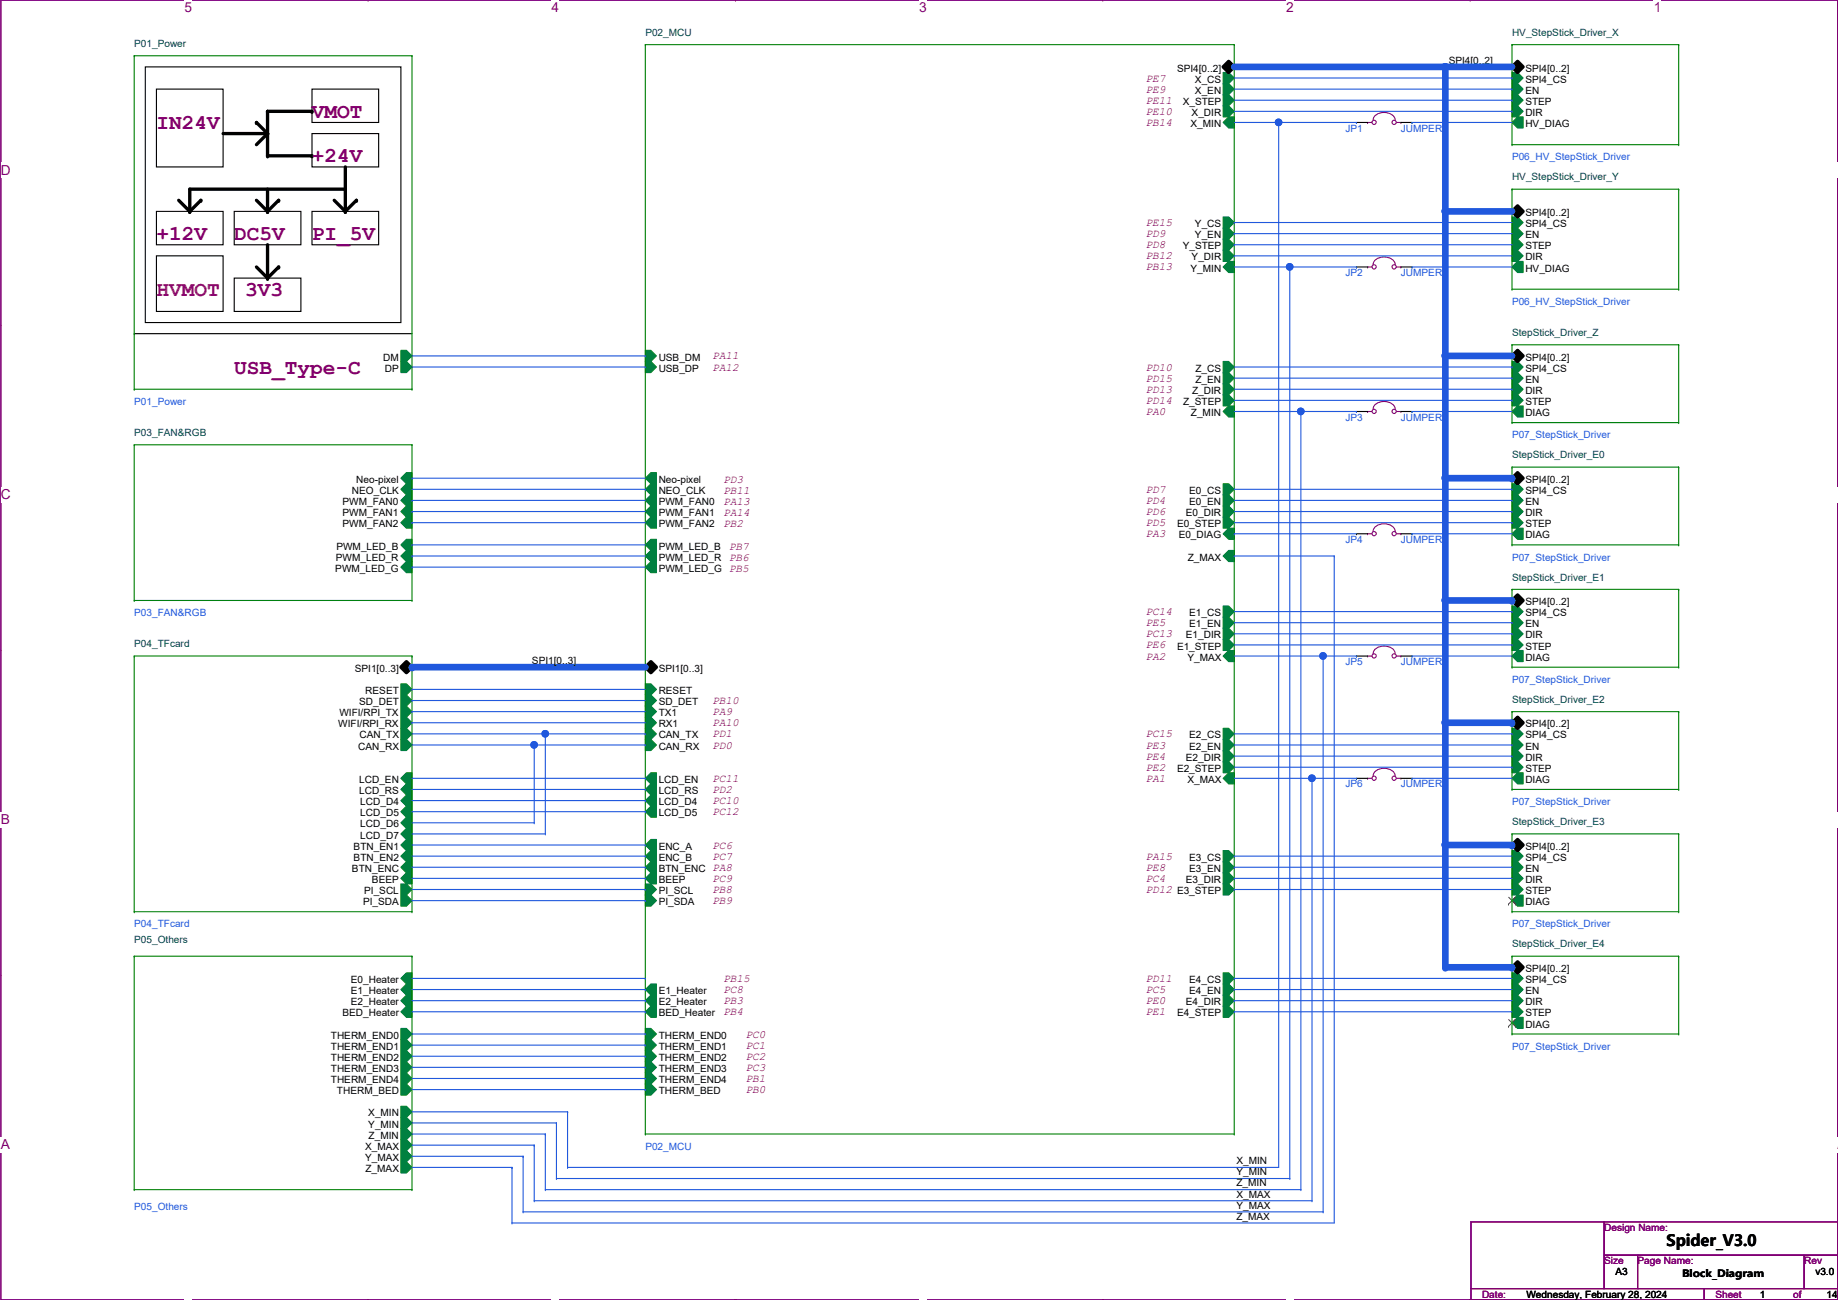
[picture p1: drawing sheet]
<svg xmlns="http://www.w3.org/2000/svg" width="420mm" height="297mm" viewBox="0 0 420 297" stroke-linecap="round" stroke-linejoin="round" font-family="sans-serif">
<defs><g id="words">
<g font-size="4.8" fill="#800040">
<text x="35.8" y="29.5">IN24V</text>
<text x="71.3" y="27">VMOT</text>
<text x="71.3" y="37.1">+24V</text>
<text x="35.8" y="54.9">+12V</text>
<text x="53.5" y="54.9">DC5V</text>
<text x="71.3" y="54.9">PI_5V</text>
<text x="56.1" y="67.6">3V3</text>
<text x="53.5" y="85.4">USB_Type-C</text>
</g>
<text font-size="4.8" fill="#f00" x="35.8" y="67.6">HVMOT</text>
<text font-size="3.6" x="380.9" y="284.7">Spider_V3.0</text>
<g font-size="3.1" fill="#800080">
<text x="42.2" y="2.8">5</text>
<text x="126.1" y="2.8">4</text>
<text x="210.1" y="2.8">3</text>
<text x="294" y="2.8">2</text>
<text x="378" y="2.8">1</text>
<text x=".2" y="39.9">D</text>
<text x=".2" y="114.1">C</text>
<text x=".2" y="188.4">B</text>
<text x=".2" y="262.6">A</text>
<text x="420.1" y="262.6">A</text>
</g>
<g font-size="2.5" fill="#800040">
<text x="261.8" y="18.6">PE7</text>
<text x="261.8" y="21.2">PE9</text>
<text x="261.8" y="23.7">PE11</text>
<text x="261.8" y="26.2">PE10</text>
<text x="261.8" y="28.8">PB14</text>
<text x="261.8" y="51.6">PE15</text>
<text x="261.8" y="54.2">PD9</text>
<text x="261.8" y="56.7">PD8</text>
<text x="261.8" y="59.3">PB12</text>
<text x="261.8" y="61.8">PB13</text>
<text x="162.8" y="82.1">PA11</text>
<text x="162.8" y="84.7">PA12</text>
<text x="261.8" y="84.7">PD10</text>
<text x="261.8" y="87.2">PD15</text>
<text x="261.8" y="89.7">PD13</text>
<text x="261.8" y="92.3">PD14</text>
<text x="261.8" y="94.8">PA0</text>
<text x="165.3" y="112.9">PB11</text>
<text x="165.3" y="110.3">PD3</text>
<text x="261.8" y="112.6">PD7</text>
<text x="165.3" y="115.4">PA13</text>
<text x="165.3" y="117.9">PA14</text>
<text x="261.8" y="115.1">PD4</text>
<text x="261.8" y="117.7">PD6</text>
<text x="165.3" y="120.5">PB2</text>
<text x="166.6" y="125.6">PB7</text>
<text x="261.8" y="120.2">PD5</text>
<text x="261.8" y="122.8">PA3</text>
<text x="261.8" y="140.5">PC14</text>
<text x="261.8" y="143.1">PE5</text>
<text x="261.8" y="148.2">PE6</text>
<text x="261.8" y="145.6">PC13</text>
<text x="261.8" y="150.7">PA2</text>
<text x="162.8" y="160.9">PB10</text>
<text x="162.8" y="163.4">PA9</text>
<text x="162.8" y="165.9">PA10</text>
<text x="162.8" y="171">PD0</text>
<text x="162.8" y="168.5">PD1</text>
<text x="261.8" y="168.5">PC15</text>
<text x="261.8" y="171">PE3</text>
<text x="261.8" y="173.6">PE4</text>
<text x="162.8" y="178.6">PC11</text>
<text x="261.8" y="176.1">PE2</text>
<text x="261.8" y="178.6">PA1</text>
<text x="162.8" y="181.2">PD2</text>
<text x="162.8" y="183.7">PC10</text>
<text x="162.8" y="186.3">PC12</text>
<text x="162.8" y="193.9">PC6</text>
<text x="162.8" y="196.4">PC7</text>
<text x="261.8" y="196.4">PA15</text>
<text x="162.8" y="201.5">PC9</text>
<text x="261.8" y="199">PE8</text>
<text x="261.8" y="201.5">PC4</text>
<text x="162.8" y="204">PB8</text>
<text x="162.8" y="206.6">PB9</text>
<text x="261.8" y="204">PD12 E3_STEP</text>
<text x="165.3" y="224.4">PB15</text>
<text x="165.3" y="226.9">PC8</text>
<text x="261.8" y="224.4">PD11</text>
<text x="261.8" y="226.9">PC5</text>
<text x="165.3" y="229.4">PB3</text>
<text x="165.3" y="232">PB4</text>
<text x="261.8" y="229.4">PE0</text>
<text x="261.8" y="232">PE1</text>
<text x="170.4" y="237.1">PC0</text>
<text x="170.4" y="239.6">PC1</text>
<text x="170.4" y="242.1">PC2</text>
<text x="170.4" y="244.7">PC3</text>
<text x="170.4" y="247.2">PB1</text>
<text x="170.4" y="249.8">PB0</text>
</g>
<g font-size="2.3" fill="#004040">
<text x="30.7" y="10.8">P01_Power</text>
<text x="147.5" y="8.2">P02_MCU</text>
<text x="345.6" y="8.2">HV_StepStick_Driver_X</text>
<text x="345.6" y="41.2">HV_StepStick_Driver_Y</text>
<text x="345.6" y="76.8">StepStick_Driver_Z</text>
<text x="30.7" y="99.7">P03_FAN&amp;RGB</text>
<text x="345.6" y="104.7">StepStick_Driver_E0</text>
<text x="345.6" y="132.7">StepStick_Driver_E1</text>
<text x="30.7" y="147.9">P04_TFcard</text>
<text x="345.6" y="160.6">StepStick_Driver_E2</text>
<text x="345.6" y="188.6">StepStick_Driver_E3</text>
<text x="30.7" y="215.5">P05_Others</text>
<text x="345.6" y="216.5">StepStick_Driver_E4</text>
</g>
<g font-size="2.3">
<text x="269.1" y="16.3">SPI4[0..2]</text>
<text x="331.2" y="14.5">SPI4[0..2]</text>
<text x="348.7" y="16.3">SPI4[0..2]</text>
<text x="270.4" y="24">X_STEP</text>
<text x="273.2" y="21.4">X_EN</text>
<text x="273.2" y="18.9">X_CS</text>
<text x="348.7" y="21.4">EN</text>
<text x="348.7" y="24">STEP</text>
<text x="348.7" y="18.9">SPI4_CS</text>
<text x="272.1" y="29">X_MIN</text>
<text x="272.4" y="26.5">X_DIR</text>
<text x="348.7" y="29">HV_DIAG</text>
<text x="348.7" y="26.5">DIR</text>
<text x="273.2" y="51.9">Y_CS</text>
<text x="348.7" y="51.9">SPI4_CS</text>
<text x="348.7" y="49.4">SPI4[0..2]</text>
<text x="270.4" y="57">Y_STEP</text>
<text x="272.4" y="59.5">Y_DIR</text>
<text x="273.2" y="54.4">Y_EN</text>
<text x="348.7" y="54.4">EN</text>
<text x="348.7" y="57">STEP</text>
<text x="348.7" y="59.5">DIR</text>
<text x="272.1" y="62.1">Y_MIN</text>
<text x="348.7" y="62.1">HV_DIAG</text>
<text x="87.6" y="82.4">DM</text>
<text x="150.6" y="82.4">USB_DM</text>
<text x="348.7" y="82.4">SPI4[0..2]</text>
<text x="88" y="84.9">DP</text>
<text x="150.6" y="84.9">USB_DP</text>
<text x="273.3" y="84.9">Z_CS</text>
<text x="273.3" y="87.5">Z_EN</text>
<text x="348.7" y="87.5">EN</text>
<text x="348.7" y="84.9">SPI4_CS</text>
<text x="270.5" y="92.5">Z_STEP</text>
<text x="272.2" y="95.1">Z_MIN</text>
<text x="272.5" y="90">Z_DIR</text>
<text x="348.7" y="92.5">STEP</text>
<text x="348.7" y="90">DIR</text>
<text x="348.7" y="95.1">DIAG</text>
<text x="80.5" y="112.9">NEO_CLK</text>
<text x="81.4" y="110.3">Neo-pixel</text>
<text x="150.6" y="110.3">Neo-pixel</text>
<text x="150.6" y="112.9">NEO_CLK</text>
<text x="271.9" y="112.9">E0_CS</text>
<text x="348.7" y="112.9">SPI4_CS</text>
<text x="348.7" y="110.3">SPI4[0..2]</text>
<text x="78.3" y="117.9">PWM_FAN1</text>
<text x="78.3" y="115.4">PWM_FAN0</text>
<text x="150.6" y="117.9">PWM_FAN1</text>
<text x="150.6" y="115.4">PWM_FAN0</text>
<text x="271.1" y="117.9">E0_DIR</text>
<text x="271.9" y="115.4">E0_EN</text>
<text x="348.7" y="115.4">EN</text>
<text x="348.7" y="117.9">DIR</text>
<text x="76.9" y="125.6">PWM_LED_B</text>
<text x="78.3" y="120.5">PWM_FAN2</text>
<text x="150.6" y="125.6">PWM_LED_B</text>
<text x="150.6" y="120.5">PWM_FAN2</text>
<text x="269.1" y="120.5">E0_STEP</text>
<text x="269.4" y="123">E0_DIAG</text>
<text x="348.7" y="120.5">STEP</text>
<text x="348.7" y="123">DIAG</text>
<text x="76.7" y="130.6">PWM_LED_G</text>
<text x="76.8" y="128.1">PWM_LED_R</text>
<text x="150.6" y="130.6">PWM_LED_G PB5</text>
<text x="150.6" y="128.1">PWM_LED_R PB6</text>
<text x="271.5" y="128.1">Z_MAX</text>
<text x="271.9" y="140.8">E1_CS</text>
<text x="271.9" y="143.3">E1_EN</text>
<text x="348.7" y="143.3">EN</text>
<text x="348.7" y="140.8">SPI4_CS</text>
<text x="348.7" y="138.3">SPI4[0..2]</text>
<text x="269.1" y="148.4">E1_STEP</text>
<text x="271.1" y="145.9">E1_DIR</text>
<text x="348.7" y="148.4">STEP</text>
<text x="348.7" y="145.9">DIR</text>
<text x="81.1" y="153.5">SPI1[0..3]</text>
<text x="121.6" y="151.7">SPI1[0..3]</text>
<text x="150.6" y="153.5">SPI1[0..3]</text>
<text x="271.4" y="151">Y_MAX</text>
<text x="348.7" y="151">DIAG</text>
<text x="82.1" y="161.1">SD_DET</text>
<text x="83.5" y="158.6">RESET</text>
<text x="150.6" y="158.6">RESET</text>
<text x="150.6" y="161.1">SD_DET</text>
<text x="77.3" y="166.2">WIFI/RPI_RX</text>
<text x="77.6" y="163.7">WIFI/RPI_TX</text>
<text x="150.6" y="166.2">RX1</text>
<text x="150.6" y="163.7">TX1</text>
<text x="348.7" y="166.2">SPI4[0..2]</text>
<text x="81.9" y="171.3">CAN_RX</text>
<text x="82.2" y="168.7">CAN_TX</text>
<text x="150.6" y="171.3">CAN_RX</text>
<text x="150.6" y="168.7">CAN_TX</text>
<text x="271.1" y="173.8">E2_DIR</text>
<text x="271.9" y="168.7">E2_CS</text>
<text x="271.9" y="171.3">E2_EN</text>
<text x="348.7" y="171.3">EN</text>
<text x="348.7" y="173.8">DIR</text>
<text x="348.7" y="168.7">SPI4_CS</text>
<text x="82.1" y="178.9">LCD_EN</text>
<text x="150.6" y="178.9">LCD_EN</text>
<text x="269.1" y="176.4">E2_STEP</text>
<text x="271.4" y="178.9">X_MAX</text>
<text x="348.7" y="176.4">STEP</text>
<text x="348.7" y="178.9">DIAG</text>
<text x="82.1" y="181.4">LCD_RS</text>
<text x="82.4" y="184">LCD_D4</text>
<text x="150.6" y="184">LCD_D4</text>
<text x="150.6" y="181.4">LCD_RS</text>
<text x="82.4" y="186.5">LCD_D5</text>
<text x="82.4" y="191.6">LCD_D7</text>
<text x="82.4" y="189.1">LCD_D6</text>
<text x="150.6" y="186.5">LCD_D5</text>
<text x="80.8" y="194.1">BTN_EN1</text>
<text x="80.8" y="196.7">BTN_EN2</text>
<text x="150.6" y="196.7">ENC_B</text>
<text x="150.6" y="194.1">ENC_A</text>
<text x="271.9" y="196.7">E3_CS</text>
<text x="348.7" y="196.7">SPI4_CS</text>
<text x="348.7" y="194.1">SPI4[0..2]</text>
<text x="80.5" y="199.2">BTN_ENC</text>
<text x="85" y="201.8">BEEP</text>
<text x="150.6" y="201.8">BEEP</text>
<text x="150.6" y="199.2">BTN_ENC PA8</text>
<text x="271.1" y="201.8">E3_DIR</text>
<text x="271.9" y="199.2">E3_EN</text>
<text x="348.7" y="199.2">EN</text>
<text x="348.7" y="201.8">DIR</text>
<text x="83" y="206.8">PI_SDA</text>
<text x="83.3" y="204.3">PI_SCL</text>
<text x="150.6" y="204.3">PI_SCL</text>
<text x="150.6" y="206.8">PI_SDA</text>
<text x="348.7" y="204.3">STEP</text>
<text x="348.7" y="206.8">DIAG</text>
<text x="80.2" y="224.6">E0_Heater</text>
<text x="80.2" y="227.2">E1_Heater</text>
<text x="150.6" y="227.2">E1_Heater</text>
<text x="271.9" y="224.6">E4_CS</text>
<text x="271.9" y="227.2">E4_EN</text>
<text x="348.7" y="227.2">EN</text>
<text x="348.7" y="224.6">SPI4_CS</text>
<text x="348.7" y="222.1">SPI4[0..2]</text>
<text x="78.3" y="232.2">BED_Heater</text>
<text x="80.2" y="229.7">E2_Heater</text>
<text x="150.6" y="232.2">BED_Heater</text>
<text x="150.6" y="229.7">E2_Heater</text>
<text x="269.1" y="232.2">E4_STEP</text>
<text x="271.1" y="229.7">E4_DIR</text>
<text x="348.7" y="232.2">STEP</text>
<text x="348.7" y="229.7">DIR</text>
<text x="75.6" y="237.3">THERM_END0</text>
<text x="75.6" y="239.9">THERM_END1</text>
<text x="150.6" y="239.9">THERM_END1</text>
<text x="150.6" y="237.3">THERM_END0</text>
<text x="348.7" y="234.8">DIAG</text>
<text x="75.6" y="242.4">THERM_END2</text>
<text x="75.6" y="244.9">THERM_END3</text>
<text x="150.6" y="244.9">THERM_END3</text>
<text x="150.6" y="242.4">THERM_END2</text>
<text x="75.6" y="247.5">THERM_END4</text>
<text x="77" y="250">THERM_BED</text>
<text x="150.6" y="247.5">THERM_END4</text>
<text x="150.6" y="250">THERM_BED</text>
<text x="84.2" y="255.1">X_MIN</text>
<text x="84.2" y="257.6">Y_MIN</text>
<text x="83.5" y="262.7">X_MAX</text>
<text x="84.3" y="260.2">Z_MIN</text>
<text x="83.5" y="265.3">Y_MAX</text>
<text x="83.6" y="267.8">Z_MAX</text>
<text x="282.6" y="266">X_MIN</text>
<text x="282.6" y="268.6">Y_MIN</text>
<text x="282.6" y="271.1">Z_MIN</text>
<text x="282.6" y="273.6">X_MAX</text>
<text x="282.6" y="276.2">Y_MAX</text>
<text x="282.6" y="278.7">Z_MAX</text>
<text x="369.3" y="291.4">A3</text>
<text x="384.5" y="291.8">Block_Diagram</text>
<text x="415" y="291.4">v3.0</text>
<text x="348.9" y="296.5">Wednesday, February 28, 2024</text>
<text x="402.3" y="296.5">1</text>
<text x="417.5" y="296.5">14</text>
</g>
<g font-size="2.3" fill="#2058dd">
<text x="307.5" y="30.1">JP1</text>
<text x="320.2" y="30.1">JUMPER</text>
<text x="345.6" y="36.7">P06_HV_StepStick_Driver</text>
<text x="307.5" y="63.1">JP2</text>
<text x="320.2" y="63.1">JUMPER</text>
<text x="345.6" y="69.7">P06_HV_StepStick_Driver</text>
<text x="30.7" y="92.5">P01_Power</text>
<text x="307.5" y="96.1">JP3</text>
<text x="320.2" y="96.1">JUMPER</text>
<text x="345.6" y="100.2">P07_StepStick_Driver</text>
<text x="307.5" y="124">JP4</text>
<text x="320.2" y="124">JUMPER</text>
<text x="345.6" y="128.1">P07_StepStick_Driver</text>
<text x="30.7" y="140.8">P03_FAN&amp;RGB</text>
<text x="307.5" y="152">JP5</text>
<text x="320.2" y="152">JUMPER</text>
<text x="345.6" y="156">P07_StepStick_Driver</text>
<text x="307.5" y="179.9">JP6</text>
<text x="320.2" y="179.9">JUMPER</text>
<text x="345.6" y="184">P07_StepStick_Driver</text>
<text x="30.7" y="211.9">P04_TFcard</text>
<text x="345.6" y="211.9">P07_StepStick_Driver</text>
<text x="345.6" y="239.9">P07_StepStick_Driver</text>
<text x="147.5" y="262.7">P02_MCU</text>
<text x="30.7" y="276.4">P05_Others</text>
</g>
<g font-size="2.3" fill="#800080">
<text x="366.7" y="281.3">Design Name:</text>
<text x="366.7" y="288.9">Size</text>
<text x="374.3" y="288.9">Page Name:</text>
<text x="412.4" y="288.9">Rev</text>
<text x="338.8" y="296.5">Date:</text>
<text x="392.1" y="296.5">Sheet</text>
<text x="409.9" y="296.5">of</text>
</g>
</g></defs>
<path d="M.2 0h419.9v297h-419.9z" fill="none" stroke="#800080" stroke-width=".25"/>
<g fill="#fff">
<path d="M42.2 0h1.7v3.5h-1.7z"/>
<path d="M42.2 297l1.7 .1z"/>
</g>
<path d="M84.1 0h.1M84.1 297h.1" fill="none" stroke="#800080" stroke-width=".25"/>
<g fill="#fff">
<path d="M126.1 0h1.7v3.5h-1.7z"/>
<path d="M126.1 297l1.7 .1z"/>
</g>
<path d="M168.1 0h.1M168.1 297h.1" fill="none" stroke="#800080" stroke-width=".25"/>
<g fill="#fff">
<path d="M210.1 0h1.7v3.5h-1.7z"/>
<path d="M210.1 297l1.7 .1z"/>
</g>
<path d="M252.1 0h.1M252.1 297h.1" fill="none" stroke="#800080" stroke-width=".25"/>
<g fill="#fff">
<path d="M294 0h1.8v3.5h-1.8z"/>
<path d="M294 297l1.8 .1z"/>
</g>
<path d="M336.1 0h.1M336.1 297h.1" fill="none" stroke="#800080" stroke-width=".25"/>
<g fill="#fff">
<path d="M378 0h1.8v3.5h-1.8z"/>
<path d="M378 297l1.8 .1z"/>
<path d="M.2 37.1h2.2v3.5h-2.2z"/>
<path d="M420.1 37.1h.1v3.5h-.1z"/>
<path d="M.2 111.3h2.2v3.5h-2.2z"/>
<path d="M420.1 111.3h.1v3.5h-.1z"/>
</g>
<path d="M.2 74.3h.1M420.1 74.3h.1" fill="none" stroke="#800080" stroke-width=".25"/>
<g fill="#fff">
<path d="M.2 185.6h2.1v3.5h-2.1z"/>
<path d="M420.1 185.6h.1v3.5h-.1z"/>
</g>
<path d="M.2 148.5h.1M420.1 148.5h.1" fill="none" stroke="#800080" stroke-width=".25"/>
<path d="M.2 148.5h.1" fill="none" stroke="#800080" stroke-width=".23"/>
<path d="M420.1 148.5h.1" fill="none" stroke="#800080" stroke-width=".23"/>
<g fill="#fff">
<path d="M.2 259.8h2.1v3.5h-2.1z"/>
<path d="M420.1 259.8h.1v3.5h-.1z"/>
</g>
<path d="M.2 222.7h.1M420.1 222.7h.1M336.2 279.2h30.5v15.2h-30.5zM366.7 279.2h53.4v7.6h-53.4zM336.2 294.4h53.4v2.6h-53.4zM366.7 286.8h7.6v7.6h-7.6zM374.3 286.8h38.1v7.6h-38.1zM389.6 294.4h30.5v2.6h-30.5zM412.4 286.8h7.7v7.6h-7.7z" fill="none" stroke="#800080" stroke-width=".25"/>
<path d="M33.2 15.3h58.4v58.4h-58.4zM35.8 20.4h15.2v17.7h-15.2zM71.3 20.4h15.3v7.6h-15.3zM71.3 30.5h15.3v7.6h-15.3zM35.8 48.3h15.2v7.6h-15.2zM35.8 58.5h15.2v12.7h-15.2zM53.5 48.3h15.3v7.6h-15.3zM71.3 48.3h15.3v7.6h-15.3zM30.7 76.2h.1M30.7 76.2h63.5M53.5 63.5h15.3v7.7h-15.3z" fill="none" stroke="#000" stroke-width=".25"/>
<g fill="none" stroke="#000" stroke-width=".76">
<path d="M51 30.5h10.2M58.6 28l2.6 2.5M61.2 30.5l-2.6 2.6M71.3 25.4h-10.1v10.2h10.1M78.9 38.1v10.2M40.8 45.8l2.6 2.5M45.9 45.8l-2.5 2.5M58.6 45.8l2.6 2.5M61.2 43.2v5.1M61.2 55.9v7.6M63.7 45.8l-2.5 2.5M76.4 45.8l2.5 2.5"/>
<path d="M78.9 43.2h-35.5v5.1M81.5 45.8l-2.6 2.5M58.6 61l2.6 2.5M63.7 61l-2.5 2.5"/>
</g>
<g fill="#000">
<circle cx="58.6" cy="28" r=".38"/>
<circle cx="61.2" cy="30.5" r=".38"/>
<circle cx="61.2" cy="25.4" r=".38"/>
<circle cx="61.2" cy="35.6" r=".38"/>
<circle cx="71.3" cy="25.4" r=".38"/>
<circle cx="71.3" cy="35.6" r=".38"/>
<circle cx="43.4" cy="48.3" r=".38"/>
<circle cx="45.9" cy="45.8" r=".38"/>
<circle cx="61.2" cy="48.3" r=".38"/>
<circle cx="63.7" cy="45.8" r=".38"/>
<circle cx="78.9" cy="48.3" r=".38"/>
<circle cx="78.9" cy="43.2" r=".38"/>
<circle cx="81.5" cy="45.8" r=".38"/>
<circle cx="61.2" cy="63.5" r=".38"/>
<circle cx="63.7" cy="61" r=".38"/>
</g>
<path d="M91.6 156.3h1.3l1.3 1.2-1.3 1.3h-1.3z" fill-rule="evenodd" fill="#008040"/>
<path d="M91.6 156.3h1.3l1.3 1.2-1.3 1.3h-1.3z" fill="none" stroke="#008040" stroke-width=".25"/>
<path d="M91.6 158.8h1.3l1.3 1.3-1.3 1.2h-1.3z" fill-rule="evenodd" fill="#008040"/>
<path d="M91.6 158.8h1.3l1.3 1.3-1.3 1.2h-1.3z" fill="none" stroke="#008040" stroke-width=".25"/>
<path d="M91.6 163.9h1.3l1.3 1.2-1.3 1.3h-1.3z" fill-rule="evenodd" fill="#008040"/>
<path d="M91.6 163.9h1.3l1.3 1.2-1.3 1.3h-1.3z" fill="none" stroke="#008040" stroke-width=".25"/>
<path d="M91.6 161.3h1.3l1.3 1.3-1.3 1.3h-1.3z" fill-rule="evenodd" fill="#008040"/>
<path d="M91.6 161.3h1.3l1.3 1.3-1.3 1.3h-1.3z" fill="none" stroke="#008040" stroke-width=".25"/>
<path d="M91.6 166.4h1.3l1.3 1.3-1.3 1.3h-1.3z" fill-rule="evenodd" fill="#008040"/>
<path d="M91.6 166.4h1.3l1.3 1.3-1.3 1.3h-1.3z" fill="none" stroke="#008040" stroke-width=".25"/>
<path d="M91.6 169h1.3l1.3 1.2-1.3 1.3h-1.3z" fill-rule="evenodd" fill="#008040"/>
<path d="M91.6 169h1.3l1.3 1.2-1.3 1.3h-1.3z" fill="none" stroke="#008040" stroke-width=".25"/>
<path d="M91.6 200.7l1.3-1.3h1.3v2.6h-1.3z" fill-rule="evenodd" fill="#008040"/>
<path d="M91.6 200.7l1.3-1.3h1.3v2.6h-1.3z" fill="none" stroke="#008040" stroke-width=".25"/>
<path d="M91.6 193.1l1.3-1.3h1.3v2.6h-1.3z" fill-rule="evenodd" fill="#008040"/>
<path d="M91.6 193.1l1.3-1.3h1.3v2.6h-1.3z" fill="none" stroke="#008040" stroke-width=".25"/>
<path d="M91.6 177.8l1.3-1.2h1.3v2.5h-1.3z" fill-rule="evenodd" fill="#008040"/>
<path d="M91.6 177.8l1.3-1.2h1.3v2.5h-1.3z" fill="none" stroke="#008040" stroke-width=".25"/>
<path d="M91.6 180.4l1.3-1.3h1.3v2.6h-1.3z" fill-rule="evenodd" fill="#008040"/>
<path d="M91.6 180.4l1.3-1.3h1.3v2.6h-1.3z" fill="none" stroke="#008040" stroke-width=".25"/>
<path d="M91.6 195.6l1.3-1.2h1.3v2.5h-1.3z" fill-rule="evenodd" fill="#008040"/>
<path d="M91.6 195.6l1.3-1.2h1.3v2.5h-1.3z" fill="none" stroke="#008040" stroke-width=".25"/>
<path d="M91.6 185.5l1.3-1.3h1.3v2.5h-1.3z" fill-rule="evenodd" fill="#008040"/>
<path d="M91.6 185.5l1.3-1.3h1.3v2.5h-1.3z" fill="none" stroke="#008040" stroke-width=".25"/>
<path d="M91.6 182.9l1.3-1.2h1.3v2.5h-1.3z" fill-rule="evenodd" fill="#008040"/>
<path d="M91.6 182.9l1.3-1.2h1.3v2.5h-1.3z" fill="none" stroke="#008040" stroke-width=".25"/>
<path d="M91.6 190.5l1.3-1.2h1.3v2.5h-1.3z" fill-rule="evenodd" fill="#008040"/>
<path d="M91.6 190.5l1.3-1.2h1.3v2.5h-1.3z" fill="none" stroke="#008040" stroke-width=".25"/>
<path d="M91.6 188l1.3-1.3h1.3v2.6h-1.3z" fill-rule="evenodd" fill="#008040"/>
<path d="M91.6 188l1.3-1.3h1.3v2.6h-1.3z" fill="none" stroke="#008040" stroke-width=".25"/>
<path d="M91.6 198.2l1.3-1.3h1.3v2.5h-1.3z" fill-rule="evenodd" fill="#008040"/>
<path d="M91.6 198.2l1.3-1.3h1.3v2.5h-1.3z" fill="none" stroke="#008040" stroke-width=".25"/>
<path d="M91.6 152.4l1.3-1.2 1.3 1.2-1.3 1.3z" fill-rule="evenodd" fill="#000"/>
<path d="M91.6 152.4l1.3-1.2 1.3 1.2-1.3 1.3z" fill="none" stroke="#000" stroke-width=".76"/>
<path d="M91.6 202h1.3l1.3 1.2-1.3 1.3h-1.3z" fill-rule="evenodd" fill="#008040"/>
<path d="M91.6 202h1.3l1.3 1.2-1.3 1.3h-1.3z" fill="none" stroke="#008040" stroke-width=".25"/>
<path d="M91.6 204.5h1.3l1.3 1.3-1.3 1.3h-1.3z" fill-rule="evenodd" fill="#008040"/>
<path d="M91.6 204.5h1.3l1.3 1.3-1.3 1.3h-1.3z" fill="none" stroke="#008040" stroke-width=".25"/>
<path d="M30.7 149.9h.1M30.7 149.9h63.5M30.7 149.9v58.4M94.2 149.9h.1M94.2 149.9v58.4M30.7 208.3h.1M30.7 208.3h63.5M94.2 208.3h.1" fill="none" stroke="#008000" stroke-width=".25"/>
<path d="M345.6 141h1.3l1.3 1.3-1.3 1.3h-1.3z" fill-rule="evenodd" fill="#008040"/>
<path d="M345.6 141h1.3l1.3 1.3-1.3 1.3h-1.3z" fill="none" stroke="#008040" stroke-width=".25"/>
<path d="M345.6 146.1h1.3l1.3 1.3-1.3 1.2h-1.3z" fill-rule="evenodd" fill="#008040"/>
<path d="M345.6 146.1h1.3l1.3 1.3-1.3 1.2h-1.3z" fill="none" stroke="#008040" stroke-width=".25"/>
<path d="M345.6 143.6h1.3l1.3 1.2-1.3 1.3h-1.3z" fill-rule="evenodd" fill="#008040"/>
<path d="M345.6 143.6h1.3l1.3 1.2-1.3 1.3h-1.3z" fill="none" stroke="#008040" stroke-width=".25"/>
<path d="M345.6 138.5h1.3l1.3 1.2-1.3 1.3h-1.3z" fill-rule="evenodd" fill="#008040"/>
<path d="M345.6 138.5h1.3l1.3 1.2-1.3 1.3h-1.3z" fill="none" stroke="#008040" stroke-width=".25"/>
<path d="M345.6 149.9l1.3-1.3h1.3v2.6h-1.3z" fill-rule="evenodd" fill="#008040"/>
<path d="M345.6 149.9l1.3-1.3h1.3v2.6h-1.3z" fill="none" stroke="#008040" stroke-width=".25"/>
<path d="M345.6 137.2l1.3-1.3 1.3 1.3-1.3 1.3z" fill-rule="evenodd" fill="#000"/>
<path d="M345.6 137.2l1.3-1.3 1.3 1.3-1.3 1.3z" fill="none" stroke="#000" stroke-width=".76"/>
<path d="M345.6 134.7h.1M345.6 134.7h38.1M345.6 134.7v17.7M383.7 134.7h.1M383.7 134.7v17.7M345.6 152.4h.1M345.6 152.4h38.1M383.7 152.4h.1" fill="none" stroke="#008000" stroke-width=".25"/>
<g fill="none" stroke="#800080" stroke-width=".25">
<path d="M312.6 28h.1M312.6 28h1M313.9 27.5a2.05 2.05 0 0 1 2.5-1.8 2.23 2.23 0 0 1 2.5 1.8M319.2 28h1M320.2 28h.1M312.6 149.9h.1M312.6 149.9h1M313.9 149.4a2.05 2.05 0 0 1 2.5-1.8 2.23 2.23 0 0 1 2.5 1.8M319.2 149.9h1M320.2 149.9h.1"/>
<circle cx="314.1" cy="28" r=".49"/>
<circle cx="318.7" cy="28" r=".49"/>
<circle cx="314.1" cy="149.9" r=".49"/>
<circle cx="318.7" cy="149.9" r=".49"/>
</g>
<path d="M310.1 28h.1M310.1 28h2.5M320.2 28h2.6M322.8 28h.1M310.1 149.9h.1M310.1 149.9h2.5M320.2 149.9h2.6M322.8 149.9h.1" fill="none" stroke="#000" stroke-width=".25"/>
<path d="M345.6 224.8h1.3l1.3 1.3-1.3 1.3h-1.3z" fill-rule="evenodd" fill="#008040"/>
<path d="M345.6 224.8h1.3l1.3 1.3-1.3 1.3h-1.3z" fill="none" stroke="#008040" stroke-width=".25"/>
<path d="M345.6 229.9h1.3l1.3 1.3-1.3 1.3h-1.3z" fill-rule="evenodd" fill="#008040"/>
<path d="M345.6 229.9h1.3l1.3 1.3-1.3 1.3h-1.3z" fill="none" stroke="#008040" stroke-width=".25"/>
<path d="M345.6 227.4h1.3l1.3 1.2-1.3 1.3h-1.3z" fill-rule="evenodd" fill="#008040"/>
<path d="M345.6 227.4h1.3l1.3 1.2-1.3 1.3h-1.3z" fill="none" stroke="#008040" stroke-width=".25"/>
<path d="M345.6 222.3h1.3l1.3 1.3-1.3 1.2h-1.3z" fill-rule="evenodd" fill="#008040"/>
<path d="M345.6 222.3h1.3l1.3 1.3-1.3 1.2h-1.3z" fill="none" stroke="#008040" stroke-width=".25"/>
<path d="M345.6 233.7l1.3-1.2h1.3v2.5h-1.3z" fill-rule="evenodd" fill="#008040"/>
<path d="M345.6 233.7l1.3-1.2h1.3v2.5h-1.3z" fill="none" stroke="#008040" stroke-width=".25"/>
<path d="M344.8 234.5h.1M344.9 233l1.5 1.5M346.4 233l-1.6 1.5M346.4 234.5h.1" fill="none" stroke="#804000" stroke-width=".23"/>
<path d="M345.6 221l1.3-1.2 1.3 1.2-1.3 1.3z" fill-rule="evenodd" fill="#000"/>
<path d="M345.6 221l1.3-1.2 1.3 1.2-1.3 1.3z" fill="none" stroke="#000" stroke-width=".76"/>
<path d="M345.6 218.5h.1M345.6 218.5h38.1M345.6 218.5v17.8M383.7 218.5h.1M383.7 218.5v17.8M345.6 236.3h.1M345.6 236.3h38.1M383.7 236.3h.1" fill="none" stroke="#008000" stroke-width=".25"/>
<path d="M91.6 223.6l1.3-1.3h1.3v2.5h-1.3z" fill-rule="evenodd" fill="#008040"/>
<path d="M91.6 223.6l1.3-1.3h1.3v2.5h-1.3z" fill="none" stroke="#008040" stroke-width=".25"/>
<path d="M91.6 265.5h1.3l1.3 1.2-1.3 1.3h-1.3z" fill-rule="evenodd" fill="#008040"/>
<path d="M91.6 265.5h1.3l1.3 1.2-1.3 1.3h-1.3z" fill="none" stroke="#008040" stroke-width=".25"/>
<path d="M91.6 226.1l1.3-1.3h1.3v2.6h-1.3z" fill-rule="evenodd" fill="#008040"/>
<path d="M91.6 226.1l1.3-1.3h1.3v2.6h-1.3z" fill="none" stroke="#008040" stroke-width=".25"/>
<path d="M91.6 228.6l1.3-1.2h1.3v2.5h-1.3z" fill-rule="evenodd" fill="#008040"/>
<path d="M91.6 228.6l1.3-1.2h1.3v2.5h-1.3z" fill="none" stroke="#008040" stroke-width=".25"/>
<path d="M91.6 231.2l1.3-1.3h1.3v2.6h-1.3z" fill-rule="evenodd" fill="#008040"/>
<path d="M91.6 231.2l1.3-1.3h1.3v2.6h-1.3z" fill="none" stroke="#008040" stroke-width=".25"/>
<path d="M91.6 252.8h1.3l1.3 1.2-1.3 1.3h-1.3z" fill-rule="evenodd" fill="#008040"/>
<path d="M91.6 252.8h1.3l1.3 1.2-1.3 1.3h-1.3z" fill="none" stroke="#008040" stroke-width=".25"/>
<path d="M91.6 255.3h1.3l1.3 1.3-1.3 1.3h-1.3z" fill-rule="evenodd" fill="#008040"/>
<path d="M91.6 255.3h1.3l1.3 1.3-1.3 1.3h-1.3z" fill="none" stroke="#008040" stroke-width=".25"/>
<path d="M91.6 257.9h1.3l1.3 1.2-1.3 1.3h-1.3z" fill-rule="evenodd" fill="#008040"/>
<path d="M91.6 257.9h1.3l1.3 1.2-1.3 1.3h-1.3z" fill="none" stroke="#008040" stroke-width=".25"/>
<path d="M91.6 260.4h1.3l1.3 1.3-1.3 1.2h-1.3z" fill-rule="evenodd" fill="#008040"/>
<path d="M91.6 260.4h1.3l1.3 1.3-1.3 1.2h-1.3z" fill="none" stroke="#008040" stroke-width=".25"/>
<path d="M91.6 262.9h1.3l1.3 1.3-1.3 1.3h-1.3z" fill-rule="evenodd" fill="#008040"/>
<path d="M91.6 262.9h1.3l1.3 1.3-1.3 1.3h-1.3z" fill="none" stroke="#008040" stroke-width=".25"/>
<path d="M91.6 235h1.3l1.3 1.3-1.3 1.2h-1.3z" fill-rule="evenodd" fill="#008040"/>
<path d="M91.6 235h1.3l1.3 1.3-1.3 1.2h-1.3z" fill="none" stroke="#008040" stroke-width=".25"/>
<path d="M91.6 237.5h1.3l1.3 1.3-1.3 1.3h-1.3z" fill-rule="evenodd" fill="#008040"/>
<path d="M91.6 237.5h1.3l1.3 1.3-1.3 1.3h-1.3z" fill="none" stroke="#008040" stroke-width=".25"/>
<path d="M91.6 240.1h1.3l1.3 1.2-1.3 1.3h-1.3z" fill-rule="evenodd" fill="#008040"/>
<path d="M91.6 240.1h1.3l1.3 1.2-1.3 1.3h-1.3z" fill="none" stroke="#008040" stroke-width=".25"/>
<path d="M91.6 242.6h1.3l1.3 1.3-1.3 1.3h-1.3z" fill-rule="evenodd" fill="#008040"/>
<path d="M91.6 242.6h1.3l1.3 1.3-1.3 1.3h-1.3z" fill="none" stroke="#008040" stroke-width=".25"/>
<path d="M91.6 245.2h1.3l1.3 1.2-1.3 1.3h-1.3z" fill-rule="evenodd" fill="#008040"/>
<path d="M91.6 245.2h1.3l1.3 1.2-1.3 1.3h-1.3z" fill="none" stroke="#008040" stroke-width=".25"/>
<path d="M91.6 247.7h1.3l1.3 1.3-1.3 1.2h-1.3z" fill-rule="evenodd" fill="#008040"/>
<path d="M91.6 247.7h1.3l1.3 1.3-1.3 1.2h-1.3z" fill="none" stroke="#008040" stroke-width=".25"/>
<path d="M30.7 218.5h.1M30.7 218.5h63.5M30.7 218.5v53.3M94.2 218.5h.1M94.2 218.5v53.3M30.7 271.8h.1M30.7 271.8h63.5M94.2 271.8h.1" fill="none" stroke="#008000" stroke-width=".25"/>
<path d="M91.6 80.1h1.3l1.3 1.2-1.3 1.3h-1.3z" fill-rule="evenodd" fill="#008040"/>
<path d="M91.6 80.1h1.3l1.3 1.2-1.3 1.3h-1.3z" fill="none" stroke="#008040" stroke-width=".25"/>
<path d="M91.6 82.6h1.3l1.3 1.3-1.3 1.2h-1.3z" fill-rule="evenodd" fill="#008040"/>
<path d="M91.6 82.6h1.3l1.3 1.3-1.3 1.2h-1.3z" fill="none" stroke="#008040" stroke-width=".25"/>
<path d="M30.7 12.7h.1M30.7 12.7h63.5M30.7 12.7v76.2M94.2 12.7h.1M94.2 12.7v76.2M30.7 88.9h.1M30.7 88.9h63.5M94.2 88.9h.1" fill="none" stroke="#008000" stroke-width=".25"/>
<g fill="none" stroke="#800080" stroke-width=".25">
<path d="M312.6 122h.1M312.6 122h1M313.9 121.5a2.05 2.05 0 0 1 2.5-1.8 2.23 2.23 0 0 1 2.5 1.7v.1M319.2 122h1M320.2 122h.1"/>
<circle cx="314.1" cy="121.9" r=".49"/>
<circle cx="318.7" cy="121.9" r=".49"/>
</g>
<path d="M310.1 122h.1M310.1 122h2.5M320.2 122h2.6M322.8 122h.1" fill="none" stroke="#000" stroke-width=".25"/>
<path d="M345.6 85.1h1.3l1.3 1.3-1.3 1.3h-1.3z" fill-rule="evenodd" fill="#008040"/>
<path d="M345.6 85.1h1.3l1.3 1.3-1.3 1.3h-1.3z" fill="none" stroke="#008040" stroke-width=".25"/>
<path d="M345.6 90.2h1.3l1.3 1.3-1.3 1.3h-1.3z" fill-rule="evenodd" fill="#008040"/>
<path d="M345.6 90.2h1.3l1.3 1.3-1.3 1.3h-1.3z" fill="none" stroke="#008040" stroke-width=".25"/>
<path d="M345.6 87.7h1.3l1.3 1.2-1.3 1.3h-1.3z" fill-rule="evenodd" fill="#008040"/>
<path d="M345.6 87.7h1.3l1.3 1.2-1.3 1.3h-1.3z" fill="none" stroke="#008040" stroke-width=".25"/>
<path d="M345.6 82.6h1.3l1.3 1.3-1.3 1.2h-1.3z" fill-rule="evenodd" fill="#008040"/>
<path d="M345.6 82.6h1.3l1.3 1.3-1.3 1.2h-1.3z" fill="none" stroke="#008040" stroke-width=".25"/>
<path d="M345.6 94l1.3-1.2h1.3v2.5h-1.3z" fill-rule="evenodd" fill="#008040"/>
<path d="M345.6 94l1.3-1.2h1.3v2.5h-1.3z" fill="none" stroke="#008040" stroke-width=".25"/>
<path d="M345.6 81.3l1.3-1.2 1.3 1.2-1.3 1.3z" fill-rule="evenodd" fill="#000"/>
<path d="M345.6 81.3l1.3-1.2 1.3 1.2-1.3 1.3z" fill="none" stroke="#000" stroke-width=".76"/>
<path d="M345.6 78.8h.1M345.6 78.8h38.1M345.6 78.8v17.8M383.7 78.8h.1M383.7 78.8v17.8M345.6 96.6h.1M345.6 96.6h38.1M383.7 96.6h.1" fill="none" stroke="#008000" stroke-width=".25"/>
<path d="M345.6 169h1.3l1.3 1.2-1.3 1.3h-1.3z" fill-rule="evenodd" fill="#008040"/>
<path d="M345.6 169h1.3l1.3 1.2-1.3 1.3h-1.3z" fill="none" stroke="#008040" stroke-width=".25"/>
<path d="M345.6 174h1.3l1.3 1.3-1.3 1.3h-1.3z" fill-rule="evenodd" fill="#008040"/>
<path d="M345.6 174h1.3l1.3 1.3-1.3 1.3h-1.3z" fill="none" stroke="#008040" stroke-width=".25"/>
<path d="M345.6 171.5h1.3l1.3 1.3-1.3 1.2h-1.3z" fill-rule="evenodd" fill="#008040"/>
<path d="M345.6 171.5h1.3l1.3 1.3-1.3 1.2h-1.3z" fill="none" stroke="#008040" stroke-width=".25"/>
<path d="M345.6 166.4h1.3l1.3 1.3-1.3 1.3h-1.3z" fill-rule="evenodd" fill="#008040"/>
<path d="M345.6 166.4h1.3l1.3 1.3-1.3 1.3h-1.3z" fill="none" stroke="#008040" stroke-width=".25"/>
<path d="M345.6 177.8l1.3-1.2h1.3v2.5h-1.3z" fill-rule="evenodd" fill="#008040"/>
<path d="M345.6 177.8l1.3-1.2h1.3v2.5h-1.3z" fill="none" stroke="#008040" stroke-width=".25"/>
<path d="M345.6 165.1l1.3-1.2 1.3 1.2-1.3 1.3z" fill-rule="evenodd" fill="#000"/>
<path d="M345.6 165.1l1.3-1.2 1.3 1.2-1.3 1.3z" fill="none" stroke="#000" stroke-width=".76"/>
<path d="M345.6 162.6h.1M345.6 162.6h38.1M345.6 162.6v17.8M383.7 162.6h.1M383.7 162.6v17.8M345.6 180.4h.1M345.6 180.4h38.1M383.7 180.4h.1" fill="none" stroke="#008000" stroke-width=".25"/>
<path d="M345.6 28l1.3-1.3h1.3v2.6h-1.3z" fill-rule="evenodd" fill="#008040"/>
<path d="M345.6 28l1.3-1.3h1.3v2.6h-1.3z" fill="none" stroke="#008040" stroke-width=".25"/>
<path d="M345.6 19.1h1.3l1.3 1.3-1.3 1.2h-1.3z" fill-rule="evenodd" fill="#008040"/>
<path d="M345.6 19.1h1.3l1.3 1.3-1.3 1.2h-1.3z" fill="none" stroke="#008040" stroke-width=".25"/>
<path d="M345.6 21.6h1.3l1.3 1.3-1.3 1.3h-1.3z" fill-rule="evenodd" fill="#008040"/>
<path d="M345.6 21.6h1.3l1.3 1.3-1.3 1.3h-1.3z" fill="none" stroke="#008040" stroke-width=".25"/>
<path d="M345.6 24.2h1.3l1.3 1.2-1.3 1.3h-1.3z" fill-rule="evenodd" fill="#008040"/>
<path d="M345.6 24.2h1.3l1.3 1.2-1.3 1.3h-1.3z" fill="none" stroke="#008040" stroke-width=".25"/>
<path d="M345.6 16.6h1.3l1.3 1.2-1.3 1.3h-1.3z" fill-rule="evenodd" fill="#008040"/>
<path d="M345.6 16.6h1.3l1.3 1.2-1.3 1.3h-1.3z" fill="none" stroke="#008040" stroke-width=".25"/>
<path d="M345.6 15.3l1.3-1.3 1.3 1.3-1.3 1.3z" fill-rule="evenodd" fill="#000"/>
<path d="M345.6 15.3l1.3-1.3 1.3 1.3-1.3 1.3z" fill="none" stroke="#000" stroke-width=".76"/>
<path d="M345.6 10.2h.1M345.6 10.2h38.1M345.6 10.2v22.9M383.7 10.2h.1M383.7 10.2v22.9M345.6 33.1h.1M345.6 33.1h38.1M383.7 33.1h.1" fill="none" stroke="#008000" stroke-width=".25"/>
<g fill="none" stroke="#800080" stroke-width=".25">
<path d="M312.6 94h.1M312.6 94h1M313.9 93.5a2.05 2.05 0 0 1 2.5-1.8 2.23 2.23 0 0 1 2.5 1.8M319.2 94h1M320.2 94h.1"/>
<circle cx="314.1" cy="94" r=".49"/>
<circle cx="318.7" cy="94" r=".49"/>
</g>
<path d="M310.1 94h.1M310.1 94h2.5M320.2 94h2.6M322.8 94h.1" fill="none" stroke="#000" stroke-width=".25"/>
<path d="M345.6 113.1h1.3l1.3 1.2-1.3 1.3h-1.3z" fill-rule="evenodd" fill="#008040"/>
<path d="M345.6 113.1h1.3l1.3 1.2-1.3 1.3h-1.3z" fill="none" stroke="#008040" stroke-width=".25"/>
<path d="M345.6 118.2h1.3l1.3 1.2-1.3 1.3h-1.3z" fill-rule="evenodd" fill="#008040"/>
<path d="M345.6 118.2h1.3l1.3 1.2-1.3 1.3h-1.3z" fill="none" stroke="#008040" stroke-width=".25"/>
<path d="M345.6 115.6h1.3l1.3 1.3-1.3 1.3h-1.3z" fill-rule="evenodd" fill="#008040"/>
<path d="M345.6 115.6h1.3l1.3 1.3-1.3 1.3h-1.3z" fill="none" stroke="#008040" stroke-width=".25"/>
<path d="M345.6 110.5h1.3l1.3 1.3-1.3 1.3h-1.3z" fill-rule="evenodd" fill="#008040"/>
<path d="M345.6 110.5h1.3l1.3 1.3-1.3 1.3h-1.3z" fill="none" stroke="#008040" stroke-width=".25"/>
<path d="M345.6 122l1.3-1.3h1.3v2.5h-1.3z" fill-rule="evenodd" fill="#008040"/>
<path d="M345.6 122l1.3-1.3h1.3v2.5h-1.3z" fill="none" stroke="#008040" stroke-width=".25"/>
<path d="M345.6 109.3l1.3-1.3 1.3 1.3-1.3 1.2z" fill-rule="evenodd" fill="#000"/>
<path d="M345.6 109.3l1.3-1.3 1.3 1.3-1.3 1.2z" fill="none" stroke="#000" stroke-width=".76"/>
<path d="M345.6 106.7h.1M345.6 106.7h38.1M345.6 106.7v17.8M383.7 106.7h.1M383.7 106.7v17.8M345.6 124.5h.1M345.6 124.5h38.1M383.7 124.5h.1" fill="none" stroke="#008000" stroke-width=".25"/>
<g fill="none" stroke="#800080" stroke-width=".25">
<path d="M312.6 61h.1M312.6 61h1M313.9 60.5a2.05 2.05 0 0 1 2.5-1.8 2.23 2.23 0 0 1 2.5 1.8M319.2 61h1M320.2 61h.1"/>
<circle cx="314.1" cy="61" r=".49"/>
<circle cx="318.7" cy="61" r=".49"/>
</g>
<path d="M310.1 61h.1M310.1 61h2.5M320.2 61h2.6M322.8 61h.1" fill="none" stroke="#000" stroke-width=".25"/>
<path d="M345.6 61l1.3-1.3h1.3v2.6h-1.3z" fill-rule="evenodd" fill="#008040"/>
<path d="M345.6 61l1.3-1.3h1.3v2.6h-1.3z" fill="none" stroke="#008040" stroke-width=".25"/>
<path d="M345.6 52.1h1.3l1.3 1.3-1.3 1.3h-1.3z" fill-rule="evenodd" fill="#008040"/>
<path d="M345.6 52.1h1.3l1.3 1.3-1.3 1.3h-1.3z" fill="none" stroke="#008040" stroke-width=".25"/>
<path d="M345.6 54.7h1.3l1.3 1.2-1.3 1.3h-1.3z" fill-rule="evenodd" fill="#008040"/>
<path d="M345.6 54.7h1.3l1.3 1.2-1.3 1.3h-1.3z" fill="none" stroke="#008040" stroke-width=".25"/>
<path d="M345.6 57.2h1.3l1.3 1.3-1.3 1.2h-1.3z" fill-rule="evenodd" fill="#008040"/>
<path d="M345.6 57.2h1.3l1.3 1.3-1.3 1.2h-1.3z" fill="none" stroke="#008040" stroke-width=".25"/>
<path d="M345.6 49.6h1.3l1.3 1.2-1.3 1.3h-1.3z" fill-rule="evenodd" fill="#008040"/>
<path d="M345.6 49.6h1.3l1.3 1.2-1.3 1.3h-1.3z" fill="none" stroke="#008040" stroke-width=".25"/>
<path d="M345.6 48.3l1.3-1.3 1.3 1.3-1.3 1.3z" fill-rule="evenodd" fill="#000"/>
<path d="M345.6 48.3l1.3-1.3 1.3 1.3-1.3 1.3z" fill="none" stroke="#000" stroke-width=".76"/>
<path d="M345.6 43.2h.1M345.6 43.2h38.1M345.6 43.2v22.9M383.7 43.2h.1M383.7 43.2v22.9M345.6 66.1h.1M345.6 66.1h38.1M383.7 66.1h.1" fill="none" stroke="#008000" stroke-width=".25"/>
<path d="M345.6 196.9h1.3l1.3 1.3-1.3 1.2h-1.3z" fill-rule="evenodd" fill="#008040"/>
<path d="M345.6 196.9h1.3l1.3 1.3-1.3 1.2h-1.3z" fill="none" stroke="#008040" stroke-width=".25"/>
<path d="M345.6 202h1.3l1.3 1.2-1.3 1.3h-1.3z" fill-rule="evenodd" fill="#008040"/>
<path d="M345.6 202h1.3l1.3 1.2-1.3 1.3h-1.3z" fill="none" stroke="#008040" stroke-width=".25"/>
<path d="M345.6 199.4h1.3l1.3 1.3-1.3 1.3h-1.3z" fill-rule="evenodd" fill="#008040"/>
<path d="M345.6 199.4h1.3l1.3 1.3-1.3 1.3h-1.3z" fill="none" stroke="#008040" stroke-width=".25"/>
<path d="M345.6 194.4h1.3l1.3 1.2-1.3 1.3h-1.3z" fill-rule="evenodd" fill="#008040"/>
<path d="M345.6 194.4h1.3l1.3 1.2-1.3 1.3h-1.3z" fill="none" stroke="#008040" stroke-width=".25"/>
<path d="M345.6 205.8l1.3-1.3h1.3v2.6h-1.3z" fill-rule="evenodd" fill="#008040"/>
<path d="M345.6 205.8l1.3-1.3h1.3v2.6h-1.3z" fill="none" stroke="#008040" stroke-width=".25"/>
<path d="M344.8 206.6h.1M344.9 205l1.5 1.6M346.4 205l-1.6 1.6M346.4 206.6h.1" fill="none" stroke="#804000" stroke-width=".23"/>
<path d="M345.6 193.1l1.3-1.3 1.3 1.3-1.3 1.3z" fill-rule="evenodd" fill="#000"/>
<path d="M345.6 193.1l1.3-1.3 1.3 1.3-1.3 1.3z" fill="none" stroke="#000" stroke-width=".76"/>
<path d="M345.6 190.5h.1M345.6 190.5h38.1M345.6 190.5v17.8M383.7 190.5h.1M383.7 190.5v17.8M345.6 208.3h.1M345.6 208.3h38.1M383.7 208.3h.1" fill="none" stroke="#008000" stroke-width=".25"/>
<path d="M147.5 156.3h1.3l1.3 1.2-1.3 1.3h-1.3z" fill-rule="evenodd" fill="#008040"/>
<path d="M147.5 156.3h1.3l1.3 1.2-1.3 1.3h-1.3z" fill="none" stroke="#008040" stroke-width=".25"/>
<path d="M147.5 82.6h1.3l1.3 1.3-1.3 1.2h-1.3z" fill-rule="evenodd" fill="#008040"/>
<path d="M147.5 82.6h1.3l1.3 1.3-1.3 1.2h-1.3z" fill="none" stroke="#008040" stroke-width=".25"/>
<path d="M147.5 80.1h1.3l1.3 1.2-1.3 1.3h-1.3z" fill-rule="evenodd" fill="#008040"/>
<path d="M147.5 80.1h1.3l1.3 1.2-1.3 1.3h-1.3z" fill="none" stroke="#008040" stroke-width=".25"/>
<path d="M147.5 152.4l1.3-1.2 1.3 1.2-1.3 1.3z" fill-rule="evenodd" fill="#000"/>
<path d="M147.5 152.4l1.3-1.2 1.3 1.2-1.3 1.3z" fill="none" stroke="#000" stroke-width=".76"/>
<path d="M147.5 109.3l1.3-1.3h1.3v2.5h-1.3z" fill-rule="evenodd" fill="#008040"/>
<path d="M147.5 109.3l1.3-1.3h1.3v2.5h-1.3z" fill="none" stroke="#008040" stroke-width=".25"/>
<path d="M147.5 129.6l1.3-1.3h1.3v2.6h-1.3z" fill-rule="evenodd" fill="#008040"/>
<path d="M147.5 129.6l1.3-1.3h1.3v2.6h-1.3z" fill="none" stroke="#008040" stroke-width=".25"/>
<path d="M147.5 127l1.3-1.2h1.3v2.5h-1.3z" fill-rule="evenodd" fill="#008040"/>
<path d="M147.5 127l1.3-1.2h1.3v2.5h-1.3z" fill="none" stroke="#008040" stroke-width=".25"/>
<path d="M147.5 124.5l1.3-1.3h1.3v2.6h-1.3z" fill-rule="evenodd" fill="#008040"/>
<path d="M147.5 124.5l1.3-1.3h1.3v2.6h-1.3z" fill="none" stroke="#008040" stroke-width=".25"/>
<path d="M147.5 119.4l1.3-1.2h1.3v2.5h-1.3z" fill-rule="evenodd" fill="#008040"/>
<path d="M147.5 119.4l1.3-1.2h1.3v2.5h-1.3z" fill="none" stroke="#008040" stroke-width=".25"/>
<path d="M147.5 116.9l1.3-1.3h1.3v2.6h-1.3z" fill-rule="evenodd" fill="#008040"/>
<path d="M147.5 116.9l1.3-1.3h1.3v2.6h-1.3z" fill="none" stroke="#008040" stroke-width=".25"/>
<path d="M147.5 114.3l1.3-1.2h1.3v2.5h-1.3z" fill-rule="evenodd" fill="#008040"/>
<path d="M147.5 114.3l1.3-1.2h1.3v2.5h-1.3z" fill="none" stroke="#008040" stroke-width=".25"/>
<path d="M147.5 169h1.3l1.3 1.2-1.3 1.3h-1.3z" fill-rule="evenodd" fill="#008040"/>
<path d="M147.5 169h1.3l1.3 1.2-1.3 1.3h-1.3z" fill="none" stroke="#008040" stroke-width=".25"/>
<path d="M147.5 166.4h1.3l1.3 1.3-1.3 1.3h-1.3z" fill-rule="evenodd" fill="#008040"/>
<path d="M147.5 166.4h1.3l1.3 1.3-1.3 1.3h-1.3z" fill="none" stroke="#008040" stroke-width=".25"/>
<path d="M147.5 158.8h1.3l1.3 1.3-1.3 1.2h-1.3z" fill-rule="evenodd" fill="#008040"/>
<path d="M147.5 158.8h1.3l1.3 1.3-1.3 1.2h-1.3z" fill="none" stroke="#008040" stroke-width=".25"/>
<path d="M147.5 163.9h1.3l1.3 1.2-1.3 1.3h-1.3z" fill-rule="evenodd" fill="#008040"/>
<path d="M147.5 163.9h1.3l1.3 1.2-1.3 1.3h-1.3z" fill="none" stroke="#008040" stroke-width=".25"/>
<path d="M147.5 161.3h1.3l1.3 1.3-1.3 1.3h-1.3z" fill-rule="evenodd" fill="#008040"/>
<path d="M147.5 161.3h1.3l1.3 1.3-1.3 1.3h-1.3z" fill="none" stroke="#008040" stroke-width=".25"/>
<path d="M279.6 21.6h1.3l1.2 1.3-1.2 1.3h-1.3z" fill-rule="evenodd" fill="#008040"/>
<path d="M279.6 21.6h1.3l1.2 1.3-1.2 1.3h-1.3z" fill="none" stroke="#008040" stroke-width=".25"/>
<path d="M279.6 19.1h1.3l1.2 1.3-1.2 1.2h-1.3z" fill-rule="evenodd" fill="#008040"/>
<path d="M279.6 19.1h1.3l1.2 1.3-1.2 1.2h-1.3z" fill="none" stroke="#008040" stroke-width=".25"/>
<path d="M279.6 16.6h1.3l1.2 1.2-1.2 1.3h-1.3z" fill-rule="evenodd" fill="#008040"/>
<path d="M279.6 16.6h1.3l1.2 1.2-1.2 1.3h-1.3z" fill="none" stroke="#008040" stroke-width=".25"/>
<path d="M279.6 24.2h1.3l1.2 1.2-1.2 1.3h-1.3z" fill-rule="evenodd" fill="#008040"/>
<path d="M279.6 24.2h1.3l1.2 1.2-1.2 1.3h-1.3z" fill="none" stroke="#008040" stroke-width=".25"/>
<path d="M279.6 28l1.3-1.3h1.2v2.6h-1.2z" fill-rule="evenodd" fill="#008040"/>
<path d="M279.6 28l1.3-1.3h1.2v2.6h-1.2z" fill="none" stroke="#008040" stroke-width=".25"/>
<path d="M279.6 52.1h1.3l1.2 1.3-1.2 1.3h-1.3z" fill-rule="evenodd" fill="#008040"/>
<path d="M279.6 52.1h1.3l1.2 1.3-1.2 1.3h-1.3z" fill="none" stroke="#008040" stroke-width=".25"/>
<path d="M279.6 54.7h1.3l1.2 1.2-1.2 1.3h-1.3z" fill-rule="evenodd" fill="#008040"/>
<path d="M279.6 54.7h1.3l1.2 1.2-1.2 1.3h-1.3z" fill="none" stroke="#008040" stroke-width=".25"/>
<path d="M279.6 57.2h1.3l1.2 1.3-1.2 1.2h-1.3z" fill-rule="evenodd" fill="#008040"/>
<path d="M279.6 57.2h1.3l1.2 1.3-1.2 1.2h-1.3z" fill="none" stroke="#008040" stroke-width=".25"/>
<path d="M279.6 49.6h1.3l1.2 1.2-1.2 1.3h-1.3z" fill-rule="evenodd" fill="#008040"/>
<path d="M279.6 49.6h1.3l1.2 1.2-1.2 1.3h-1.3z" fill="none" stroke="#008040" stroke-width=".25"/>
<path d="M279.6 61l1.3-1.3h1.2v2.6h-1.2z" fill-rule="evenodd" fill="#008040"/>
<path d="M279.6 61l1.3-1.3h1.2v2.6h-1.2z" fill="none" stroke="#008040" stroke-width=".25"/>
<path d="M279.6 82.6h1.3l1.2 1.3-1.2 1.2h-1.3z" fill-rule="evenodd" fill="#008040"/>
<path d="M279.6 82.6h1.3l1.2 1.3-1.2 1.2h-1.3z" fill="none" stroke="#008040" stroke-width=".25"/>
<path d="M279.6 85.1h1.3l1.2 1.3-1.2 1.3h-1.3z" fill-rule="evenodd" fill="#008040"/>
<path d="M279.6 85.1h1.3l1.2 1.3-1.2 1.3h-1.3z" fill="none" stroke="#008040" stroke-width=".25"/>
<path d="M279.6 90.2h1.3l1.2 1.3-1.2 1.3h-1.3z" fill-rule="evenodd" fill="#008040"/>
<path d="M279.6 90.2h1.3l1.2 1.3-1.2 1.3h-1.3z" fill="none" stroke="#008040" stroke-width=".25"/>
<path d="M279.6 87.7h1.3l1.2 1.2-1.2 1.3h-1.3z" fill-rule="evenodd" fill="#008040"/>
<path d="M279.6 87.7h1.3l1.2 1.2-1.2 1.3h-1.3z" fill="none" stroke="#008040" stroke-width=".25"/>
<path d="M279.6 94l1.3-1.2h1.2v2.5h-1.2z" fill-rule="evenodd" fill="#008040"/>
<path d="M279.6 94l1.3-1.2h1.2v2.5h-1.2z" fill="none" stroke="#008040" stroke-width=".25"/>
<path d="M279.6 113.1h1.3l1.2 1.2-1.2 1.3h-1.3z" fill-rule="evenodd" fill="#008040"/>
<path d="M279.6 113.1h1.3l1.2 1.2-1.2 1.3h-1.3z" fill="none" stroke="#008040" stroke-width=".25"/>
<path d="M279.6 118.2h1.3l1.2 1.2-1.2 1.3h-1.3z" fill-rule="evenodd" fill="#008040"/>
<path d="M279.6 118.2h1.3l1.2 1.2-1.2 1.3h-1.3z" fill="none" stroke="#008040" stroke-width=".25"/>
<path d="M279.6 115.6h1.3l1.2 1.3-1.2 1.3h-1.3z" fill-rule="evenodd" fill="#008040"/>
<path d="M279.6 115.6h1.3l1.2 1.3-1.2 1.3h-1.3z" fill="none" stroke="#008040" stroke-width=".25"/>
<path d="M279.6 110.5h1.3l1.2 1.3-1.2 1.3h-1.3z" fill-rule="evenodd" fill="#008040"/>
<path d="M279.6 110.5h1.3l1.2 1.3-1.2 1.3h-1.3z" fill="none" stroke="#008040" stroke-width=".25"/>
<path d="M279.6 127l1.3-1.2h1.2v2.5h-1.2z" fill-rule="evenodd" fill="#008040"/>
<path d="M279.6 127l1.3-1.2h1.2v2.5h-1.2z" fill="none" stroke="#008040" stroke-width=".25"/>
<path d="M279.6 146.1h1.3l1.2 1.3-1.2 1.2h-1.3z" fill-rule="evenodd" fill="#008040"/>
<path d="M279.6 146.1h1.3l1.2 1.3-1.2 1.2h-1.3z" fill="none" stroke="#008040" stroke-width=".25"/>
<path d="M279.6 138.5h1.3l1.2 1.2-1.2 1.3h-1.3z" fill-rule="evenodd" fill="#008040"/>
<path d="M279.6 138.5h1.3l1.2 1.2-1.2 1.3h-1.3z" fill="none" stroke="#008040" stroke-width=".25"/>
<path d="M279.6 149.9l1.3-1.3h1.2v2.6h-1.2z" fill-rule="evenodd" fill="#008040"/>
<path d="M279.6 149.9l1.3-1.3h1.2v2.6h-1.2z" fill="none" stroke="#008040" stroke-width=".25"/>
<path d="M279.6 141h1.3l1.2 1.3-1.2 1.3h-1.3z" fill-rule="evenodd" fill="#008040"/>
<path d="M279.6 141h1.3l1.2 1.3-1.2 1.3h-1.3z" fill="none" stroke="#008040" stroke-width=".25"/>
<path d="M279.6 143.6h1.3l1.2 1.2-1.2 1.3h-1.3z" fill-rule="evenodd" fill="#008040"/>
<path d="M279.6 143.6h1.3l1.2 1.2-1.2 1.3h-1.3z" fill="none" stroke="#008040" stroke-width=".25"/>
<path d="M279.6 166.4h1.3l1.2 1.3-1.2 1.3h-1.3z" fill-rule="evenodd" fill="#008040"/>
<path d="M279.6 166.4h1.3l1.2 1.3-1.2 1.3h-1.3z" fill="none" stroke="#008040" stroke-width=".25"/>
<path d="M279.6 177.8l1.3-1.2h1.2v2.5h-1.2z" fill-rule="evenodd" fill="#008040"/>
<path d="M279.6 177.8l1.3-1.2h1.2v2.5h-1.2z" fill="none" stroke="#008040" stroke-width=".25"/>
<path d="M279.6 171.5h1.3l1.2 1.3-1.2 1.2h-1.3z" fill-rule="evenodd" fill="#008040"/>
<path d="M279.6 171.5h1.3l1.2 1.3-1.2 1.2h-1.3z" fill="none" stroke="#008040" stroke-width=".25"/>
<path d="M279.6 174h1.3l1.2 1.3-1.2 1.3h-1.3z" fill-rule="evenodd" fill="#008040"/>
<path d="M279.6 174h1.3l1.2 1.3-1.2 1.3h-1.3z" fill="none" stroke="#008040" stroke-width=".25"/>
<path d="M279.6 169h1.3l1.2 1.2-1.2 1.3h-1.3z" fill-rule="evenodd" fill="#008040"/>
<path d="M279.6 169h1.3l1.2 1.2-1.2 1.3h-1.3z" fill="none" stroke="#008040" stroke-width=".25"/>
<path d="M279.6 194.4h1.3l1.2 1.2-1.2 1.3h-1.3z" fill-rule="evenodd" fill="#008040"/>
<path d="M279.6 194.4h1.3l1.2 1.2-1.2 1.3h-1.3z" fill="none" stroke="#008040" stroke-width=".25"/>
<path d="M279.6 196.9h1.3l1.2 1.3-1.2 1.2h-1.3z" fill-rule="evenodd" fill="#008040"/>
<path d="M279.6 196.9h1.3l1.2 1.3-1.2 1.2h-1.3z" fill="none" stroke="#008040" stroke-width=".25"/>
<path d="M279.6 202h1.3l1.2 1.2-1.2 1.3h-1.3z" fill-rule="evenodd" fill="#008040"/>
<path d="M279.6 202h1.3l1.2 1.2-1.2 1.3h-1.3z" fill="none" stroke="#008040" stroke-width=".25"/>
<path d="M279.6 199.4h1.3l1.2 1.3-1.2 1.3h-1.3z" fill-rule="evenodd" fill="#008040"/>
<path d="M279.6 199.4h1.3l1.2 1.3-1.2 1.3h-1.3z" fill="none" stroke="#008040" stroke-width=".25"/>
<path d="M279.6 222.3h1.3l1.2 1.3-1.2 1.2h-1.3z" fill-rule="evenodd" fill="#008040"/>
<path d="M279.6 222.3h1.3l1.2 1.3-1.2 1.2h-1.3z" fill="none" stroke="#008040" stroke-width=".25"/>
<path d="M279.6 227.4h1.3l1.2 1.2-1.2 1.3h-1.3z" fill-rule="evenodd" fill="#008040"/>
<path d="M279.6 227.4h1.3l1.2 1.2-1.2 1.3h-1.3z" fill="none" stroke="#008040" stroke-width=".25"/>
<path d="M279.6 224.8h1.3l1.2 1.3-1.2 1.3h-1.3z" fill-rule="evenodd" fill="#008040"/>
<path d="M279.6 224.8h1.3l1.2 1.3-1.2 1.3h-1.3z" fill="none" stroke="#008040" stroke-width=".25"/>
<path d="M279.6 229.9h1.3l1.2 1.3-1.2 1.3h-1.3z" fill-rule="evenodd" fill="#008040"/>
<path d="M279.6 229.9h1.3l1.2 1.3-1.2 1.3h-1.3z" fill="none" stroke="#008040" stroke-width=".25"/>
<path d="M147.5 226.1l1.3-1.3h1.3v2.6h-1.3z" fill-rule="evenodd" fill="#008040"/>
<path d="M147.5 226.1l1.3-1.3h1.3v2.6h-1.3z" fill="none" stroke="#008040" stroke-width=".25"/>
<path d="M147.5 231.2l1.3-1.3h1.3v2.6h-1.3z" fill-rule="evenodd" fill="#008040"/>
<path d="M147.5 231.2l1.3-1.3h1.3v2.6h-1.3z" fill="none" stroke="#008040" stroke-width=".25"/>
<path d="M147.5 228.6l1.3-1.2h1.3v2.5h-1.3z" fill-rule="evenodd" fill="#008040"/>
<path d="M147.5 228.6l1.3-1.2h1.3v2.5h-1.3z" fill="none" stroke="#008040" stroke-width=".25"/>
<path d="M147.5 242.6h1.3l1.3 1.3-1.3 1.3h-1.3z" fill-rule="evenodd" fill="#008040"/>
<path d="M147.5 242.6h1.3l1.3 1.3-1.3 1.3h-1.3z" fill="none" stroke="#008040" stroke-width=".25"/>
<path d="M147.5 240.1h1.3l1.3 1.2-1.3 1.3h-1.3z" fill-rule="evenodd" fill="#008040"/>
<path d="M147.5 240.1h1.3l1.3 1.2-1.3 1.3h-1.3z" fill="none" stroke="#008040" stroke-width=".25"/>
<path d="M147.5 237.5h1.3l1.3 1.3-1.3 1.3h-1.3z" fill-rule="evenodd" fill="#008040"/>
<path d="M147.5 237.5h1.3l1.3 1.3-1.3 1.3h-1.3z" fill="none" stroke="#008040" stroke-width=".25"/>
<path d="M147.5 235h1.3l1.3 1.3-1.3 1.2h-1.3z" fill-rule="evenodd" fill="#008040"/>
<path d="M147.5 235h1.3l1.3 1.3-1.3 1.2h-1.3z" fill="none" stroke="#008040" stroke-width=".25"/>
<path d="M147.5 245.2h1.3l1.3 1.2-1.3 1.3h-1.3z" fill-rule="evenodd" fill="#008040"/>
<path d="M147.5 245.2h1.3l1.3 1.2-1.3 1.3h-1.3z" fill="none" stroke="#008040" stroke-width=".25"/>
<path d="M147.5 247.7h1.3l1.3 1.3-1.3 1.2h-1.3z" fill-rule="evenodd" fill="#008040"/>
<path d="M147.5 247.7h1.3l1.3 1.3-1.3 1.2h-1.3z" fill="none" stroke="#008040" stroke-width=".25"/>
<path d="M147.5 195.6l1.3-1.2h1.3v2.5h-1.3z" fill-rule="evenodd" fill="#008040"/>
<path d="M147.5 195.6l1.3-1.2h1.3v2.5h-1.3z" fill="none" stroke="#008040" stroke-width=".25"/>
<path d="M147.5 193.1l1.3-1.3h1.3v2.6h-1.3z" fill-rule="evenodd" fill="#008040"/>
<path d="M147.5 193.1l1.3-1.3h1.3v2.6h-1.3z" fill="none" stroke="#008040" stroke-width=".25"/>
<path d="M147.5 200.7l1.3-1.3h1.3v2.6h-1.3z" fill-rule="evenodd" fill="#008040"/>
<path d="M147.5 200.7l1.3-1.3h1.3v2.6h-1.3z" fill="none" stroke="#008040" stroke-width=".25"/>
<path d="M147.5 177.8l1.3-1.2h1.3v2.5h-1.3z" fill-rule="evenodd" fill="#008040"/>
<path d="M147.5 177.8l1.3-1.2h1.3v2.5h-1.3z" fill="none" stroke="#008040" stroke-width=".25"/>
<path d="M147.5 185.5l1.3-1.3h1.3v2.5h-1.3z" fill-rule="evenodd" fill="#008040"/>
<path d="M147.5 185.5l1.3-1.3h1.3v2.5h-1.3z" fill="none" stroke="#008040" stroke-width=".25"/>
<path d="M147.5 182.9l1.3-1.2h1.3v2.5h-1.3z" fill-rule="evenodd" fill="#008040"/>
<path d="M147.5 182.9l1.3-1.2h1.3v2.5h-1.3z" fill="none" stroke="#008040" stroke-width=".25"/>
<path d="M147.5 180.4l1.3-1.3h1.3v2.6h-1.3z" fill-rule="evenodd" fill="#008040"/>
<path d="M147.5 180.4l1.3-1.3h1.3v2.6h-1.3z" fill="none" stroke="#008040" stroke-width=".25"/>
<path d="M147.5 198.2l1.3-1.3h1.3v2.5h-1.3z" fill-rule="evenodd" fill="#008040"/>
<path d="M147.5 198.2l1.3-1.3h1.3v2.5h-1.3z" fill="none" stroke="#008040" stroke-width=".25"/>
<path d="M279.6 15.3l1.3-1.3 1.2 1.3-1.2 1.3z" fill-rule="evenodd" fill="#000"/>
<path d="M279.6 15.3l1.3-1.3 1.2 1.3-1.2 1.3z" fill="none" stroke="#000" stroke-width=".76"/>
<path d="M147.5 202h1.3l1.3 1.2-1.3 1.3h-1.3z" fill-rule="evenodd" fill="#008040"/>
<path d="M147.5 202h1.3l1.3 1.2-1.3 1.3h-1.3z" fill="none" stroke="#008040" stroke-width=".25"/>
<path d="M147.5 204.5h1.3l1.3 1.3-1.3 1.3h-1.3z" fill-rule="evenodd" fill="#008040"/>
<path d="M147.5 204.5h1.3l1.3 1.3-1.3 1.3h-1.3z" fill="none" stroke="#008040" stroke-width=".25"/>
<path d="M147.5 111.8l1.3-1.3h1.3v2.6h-1.3z" fill-rule="evenodd" fill="#008040"/>
<path d="M147.5 111.8l1.3-1.3h1.3v2.6h-1.3z" fill="none" stroke="#008040" stroke-width=".25"/>
<path d="M279.6 122l1.3-1.3h1.2v2.5h-1.2z" fill-rule="evenodd" fill="#008040"/>
<path d="M279.6 122l1.3-1.3h1.2v2.5h-1.2z" fill="none" stroke="#008040" stroke-width=".25"/>
<path d="M147.5 10.2h.1M147.5 10.2h134.6M147.5 10.2v248.9M282.1 10.2h.1M282.1 10.2v248.9M147.5 259.1h.1M147.5 259.1h134.6M282.1 259.1h.1" fill="none" stroke="#008000" stroke-width=".25"/>
<g fill="none" stroke="#800080" stroke-width=".25">
<path d="M312.6 177.8h.1M312.6 177.8h1M313.9 177.3a2.05 2.05 0 0 1 2.5-1.7 2.23 2.23 0 0 1 2.5 1.7M319.2 177.8h1M320.2 177.8h.1"/>
<circle cx="314.1" cy="177.8" r=".49"/>
<circle cx="318.7" cy="177.8" r=".49"/>
</g>
<path d="M310.1 177.8h.1M310.1 177.8h2.5M320.2 177.8h2.6M322.8 177.8h.1" fill="none" stroke="#000" stroke-width=".25"/>
<path d="M91.6 109.3l1.3-1.3h1.3v2.5h-1.3z" fill-rule="evenodd" fill="#008040"/>
<path d="M91.6 109.3l1.3-1.3h1.3v2.5h-1.3z" fill="none" stroke="#008040" stroke-width=".25"/>
<path d="M91.6 129.6l1.3-1.3h1.3v2.6h-1.3z" fill-rule="evenodd" fill="#008040"/>
<path d="M91.6 129.6l1.3-1.3h1.3v2.6h-1.3z" fill="none" stroke="#008040" stroke-width=".25"/>
<path d="M91.6 127l1.3-1.2h1.3v2.5h-1.3z" fill-rule="evenodd" fill="#008040"/>
<path d="M91.6 127l1.3-1.2h1.3v2.5h-1.3z" fill="none" stroke="#008040" stroke-width=".25"/>
<path d="M91.6 124.5l1.3-1.3h1.3v2.6h-1.3z" fill-rule="evenodd" fill="#008040"/>
<path d="M91.6 124.5l1.3-1.3h1.3v2.6h-1.3z" fill="none" stroke="#008040" stroke-width=".25"/>
<path d="M91.6 119.4l1.3-1.2h1.3v2.5h-1.3z" fill-rule="evenodd" fill="#008040"/>
<path d="M91.6 119.4l1.3-1.2h1.3v2.5h-1.3z" fill="none" stroke="#008040" stroke-width=".25"/>
<path d="M91.6 116.9l1.3-1.3h1.3v2.6h-1.3z" fill-rule="evenodd" fill="#008040"/>
<path d="M91.6 116.9l1.3-1.3h1.3v2.6h-1.3z" fill="none" stroke="#008040" stroke-width=".25"/>
<path d="M91.6 114.3l1.3-1.2h1.3v2.5h-1.3z" fill-rule="evenodd" fill="#008040"/>
<path d="M91.6 114.3l1.3-1.2h1.3v2.5h-1.3z" fill="none" stroke="#008040" stroke-width=".25"/>
<path d="M91.6 111.8l1.3-1.3h1.3v2.6h-1.3z" fill-rule="evenodd" fill="#008040"/>
<path d="M91.6 111.8l1.3-1.3h1.3v2.6h-1.3z" fill="none" stroke="#008040" stroke-width=".25"/>
<path d="M30.7 101.6h.1M30.7 101.6h63.5M30.7 101.6v35.6M94.2 101.6h.1M94.2 101.6v35.6M30.7 137.2h.1M30.7 137.2h63.5M94.2 137.2h.1" fill="none" stroke="#008000" stroke-width=".25"/>
<g fill="none" stroke="#2058dd" stroke-width=".25">
<path d="M94.2 81.3h53.3M94.2 83.9h53.3M147.5 81.3h.1M147.5 83.9h.1M94.2 114.3h.1M94.2 116.9h.1M94.2 119.4h.1M94.2 109.3h.1M94.2 114.3h53.3M94.2 116.9h53.3M94.2 119.4h53.3M94.2 109.3h53.3"/>
<path d="M94.2 124.5h.1M94.2 127h.1M94.2 129.6h.1M94.2 124.5h53.3M94.2 127h53.3M94.2 129.6h53.3M94.2 157.5h.1M94.2 157.5h53.3M94.2 160.1h.1M94.2 162.6h.1M94.2 165.1h.1M94.2 160.1h53.3"/>
<path d="M94.2 162.6h53.3M94.2 165.1h53.3M94.2 167.7h30.5M124.7 167.7h.1"/>
</g>
<circle cx="124.6" cy="167.7" r=".75" fill="#2058dd"/>
<g fill="none" stroke="#2058dd" stroke-width=".25">
<path d="M94.2 170.2h27.9M122.1 170.2h.1"/>
<circle cx="124.6" cy="167.7" r=".75"/>
</g>
<circle cx="122.1" cy="170.2" r=".75" fill="#2058dd"/>
<circle cx="122.1" cy="170.2" r=".75" fill="none" stroke="#2058dd" stroke-width=".25"/>
<path d="M94.2 152.4h53.3" fill="none" stroke="#2058dd" stroke-width="1.5"/>
<circle cx="94.2" cy="152.4" r=".76" fill="#2058dd"/>
<path d="M282.1 17.8h63.5M345.6 17.8h.1M282.1 28h10.2M282.1 25.4h63.5M282.1 22.9h63.5M282.1 20.4h63.5M292.3 28h.1M322.8 28h.1M322.8 28h22.8M345.6 25.4h.1M345.6 22.9h.1M345.6 20.4h.1" fill="none" stroke="#2058dd" stroke-width=".25"/>
<path d="M282.1 15.3h48.3" fill="none" stroke="#2058dd" stroke-width="1.5"/>
<circle cx="330.4" cy="15.3" r=".76" fill="#2058dd"/>
<circle cx="330.4" cy="15.3" r=".75" fill="#2058dd"/>
<circle cx="330.4" cy="15.3" r=".75" fill="none" stroke="#2058dd" stroke-width=".25"/>
<path d="M330.4 48.3h15.2" fill="none" stroke="#2058dd" stroke-width="1.5"/>
<circle cx="330.4" cy="48.3" r=".76" fill="#2058dd"/>
<path d="M330.4 15.3v33" fill="none" stroke="#2058dd" stroke-width="1.5"/>
<circle cx="330.4" cy="15.3" r=".76" fill="#2058dd"/>
<path d="M330.4 15.3h15.2" fill="none" stroke="#2058dd" stroke-width="1.5"/>
<circle cx="330.4" cy="15.3" r=".76" fill="#2058dd"/>
<path d="M282.1 58.5h.1M282.1 55.9h.1M282.1 53.4h.1M282.1 50.8h.1M282.1 58.5h63.5M282.1 55.9h63.5M282.1 53.4h63.5M282.1 50.8h63.5M282.1 61h12.7M294.8 61h.1M322.8 61h.1M322.8 61h22.8" fill="none" stroke="#2058dd" stroke-width=".25"/>
<path d="M330.4 81.3h15.2" fill="none" stroke="#2058dd" stroke-width="1.5"/>
<circle cx="330.4" cy="81.3" r=".76" fill="#2058dd"/>
<path d="M330.4 48.3v33" fill="none" stroke="#2058dd" stroke-width="1.5"/>
<circle cx="330.4" cy="48.3" r=".76" fill="#2058dd"/>
<circle cx="330.4" cy="81.3" r=".75" fill="#2058dd"/>
<circle cx="330.4" cy="81.3" r=".75" fill="none" stroke="#2058dd" stroke-width=".25"/>
<circle cx="330.4" cy="48.3" r=".75" fill="#2058dd"/>
<g fill="none" stroke="#2058dd" stroke-width=".25">
<path d="M282.1 94h15.3M282.1 83.9h63.5M282.1 86.4h63.5M282.1 88.9h63.5M282.1 91.5h63.5M297.4 94h.1M322.8 94h.1M322.8 94h22.8M345.6 83.9h.1M345.6 86.4h.1M345.6 88.9h.1M345.6 91.5h.1"/>
<path d="M282.1 111.8h63.5M282.1 114.3h63.5M282.1 116.9h63.5M282.1 119.4h63.5M345.6 111.8h.1M345.6 114.3h.1M345.6 116.9h.1M345.6 119.4h.1M282.1 127h.1M282.1 127h22.9M282.1 139.7h63.5M322.8 122h.1"/>
<path d="M322.8 122h22.8M345.6 139.7h.1M282.1 149.9h20.4M282.1 142.3h63.5M282.1 144.8h63.5M282.1 147.4h63.5M302.5 149.9h.1M322.8 149.9h.1M322.8 149.9h22.8M345.6 142.3h.1M345.6 144.8h.1M345.6 147.4h.1"/>
<circle cx="330.4" cy="48.3" r=".75"/>
</g>
<path d="M330.4 81.3v28" fill="none" stroke="#2058dd" stroke-width="1.5"/>
<circle cx="330.4" cy="109.3" r=".76" fill="#2058dd"/>
<path d="M330.4 109.3h15.2" fill="none" stroke="#2058dd" stroke-width="1.5"/>
<circle cx="345.6" cy="109.3" r=".76" fill="#2058dd"/>
<path d="M330.4 109.3v27.9" fill="none" stroke="#2058dd" stroke-width="1.5"/>
<circle cx="330.4" cy="137.2" r=".76" fill="#2058dd"/>
<circle cx="330.4" cy="109.2" r=".75" fill="#2058dd"/>
<circle cx="330.4" cy="109.2" r=".75" fill="none" stroke="#2058dd" stroke-width=".25"/>
<path d="M330.4 137.2h15.2" fill="none" stroke="#2058dd" stroke-width="1.5"/>
<circle cx="345.6" cy="137.2" r=".76" fill="#2058dd"/>
<g fill="none" stroke="#2058dd" stroke-width=".25">
<path d="M282.1 177.8h17.8M282.1 167.7h63.5M282.1 170.2h63.5M282.1 172.8h63.5M282.1 175.3h63.5M299.9 177.8h.1M322.8 177.8h.1M322.8 177.8h22.8M345.6 167.7h.1M345.6 170.2h.1M345.6 172.8h.1M345.6 175.3h.1"/>
<path d="M282.1 198.2h.1M282.1 195.6h.1M282.1 198.2h63.5M282.1 195.6h63.5M282.1 203.2h.1M282.1 200.7h.1M282.1 203.2h63.5M282.1 200.7h63.5M282.1 223.6h.1M282.1 226.1h.1M282.1 228.6h.1M282.1 231.2h.1"/>
<path d="M282.1 223.6h63.5M282.1 226.1h63.5M282.1 228.6h63.5M282.1 231.2h63.5"/>
</g>
<path d="M330.4 137.2v27.9" fill="none" stroke="#2058dd" stroke-width="1.5"/>
<circle cx="330.4" cy="165.1" r=".76" fill="#2058dd"/>
<circle cx="330.4" cy="137.2" r=".75" fill="#2058dd"/>
<circle cx="330.4" cy="137.2" r=".75" fill="none" stroke="#2058dd" stroke-width=".25"/>
<circle cx="330.4" cy="165.1" r=".75" fill="#2058dd"/>
<circle cx="330.4" cy="165.1" r=".75" fill="none" stroke="#2058dd" stroke-width=".25"/>
<path d="M330.4 165.1h15.2" fill="none" stroke="#2058dd" stroke-width="1.5"/>
<circle cx="345.6" cy="165.1" r=".76" fill="#2058dd"/>
<path d="M330.4 165.1v28" fill="none" stroke="#2058dd" stroke-width="1.5"/>
<circle cx="330.4" cy="193.1" r=".76" fill="#2058dd"/>
<circle cx="330.4" cy="193.1" r=".75" fill="#2058dd"/>
<circle cx="330.4" cy="193.1" r=".75" fill="none" stroke="#2058dd" stroke-width=".25"/>
<path d="M330.4 193.1h15.2" fill="none" stroke="#2058dd" stroke-width="1.5"/>
<circle cx="345.6" cy="193.1" r=".76" fill="#2058dd"/>
<path d="M330.4 193.1v27.9" fill="none" stroke="#2058dd" stroke-width="1.5"/>
<circle cx="330.4" cy="221" r=".76" fill="#2058dd"/>
<path d="M330.4 221h15.2" fill="none" stroke="#2058dd" stroke-width="1.5"/>
<circle cx="345.6" cy="221" r=".76" fill="#2058dd"/>
<path d="M294.8 61v208.3M94.2 254h35.5M94.2 256.6h33M127.2 256.6h.1M127.2 256.6v12.7M129.7 254h.1M129.7 254v12.7M127.2 269.3h.1M127.2 269.3h167.6M129.7 266.7h.1M129.7 266.7h162.6M294.8 269.3h.1" fill="none" stroke="#2058dd" stroke-width=".25"/>
<circle cx="294.8" cy="61" r=".75" fill="#2058dd"/>
<g fill="none" stroke="#2058dd" stroke-width=".25">
<path d="M299.9 177.8v96.6M94.2 259.1h30.5M124.7 259.1h.1M124.7 259.1v12.7M94.2 261.7h27.9M94.2 264.2h25.4M94.2 266.7h22.8M117 266.7h.1M117 279.4h.1M117 266.7v12.7M117 279.4h188M119.6 264.2h.1"/>
<path d="M119.6 276.9h.1M119.6 264.2v12.7M119.6 276.9h182.9M122.1 261.7h.1M122.1 274.4h.1M122.1 261.7v12.7M122.1 274.4h177.8M124.7 271.8h.1M124.7 271.8h172.7M299.9 274.4h.1"/>
<circle cx="294.8" cy="61" r=".75"/>
</g>
<circle cx="299.9" cy="177.8" r=".75" fill="#2058dd"/>
<g fill="none" stroke="#2058dd" stroke-width=".25">
<path d="M302.5 149.9v127M302.5 276.9h.1"/>
<circle cx="299.9" cy="177.8" r=".75"/>
</g>
<circle cx="302.4" cy="149.9" r=".75" fill="#2058dd"/>
<g fill="none" stroke="#2058dd" stroke-width=".25">
<path d="M297.4 94v177.8M305 127h.1M305 127v152.4M297.4 271.8h.1"/>
<circle cx="302.4" cy="149.9" r=".75"/>
</g>
<circle cx="297.4" cy="94" r=".75" fill="#2058dd"/>
<g fill="none" stroke="#2058dd" stroke-width=".25">
<path d="M292.3 28h.1M292.3 28v238.7M294.8 61h15.3M310.1 61h.1"/>
<circle cx="297.4" cy="94" r=".75"/>
</g>
<circle cx="292.3" cy="28" r=".75" fill="#2058dd"/>
<g fill="none" stroke="#2058dd" stroke-width=".25">
<path d="M292.3 28h17.8M310.1 28h.1M297.4 94h12.7M310.1 94h.1M94.2 111.8h53.3M147.5 111.8h.1M282.1 122h.1M282.1 122h28M302.5 149.9h7.6M310.1 149.9h.1M94.2 177.8h53.3M122.1 170.2h.1"/>
<path d="M122.1 170.2v17.8M122.1 170.2h25.4M124.7 167.7h.1M124.7 167.7v22.8M124.7 167.7h22.8M147.5 167.7h.1M147.5 170.2h.1M147.5 177.8h.1M299.9 177.8h10.2M310.1 177.8h.1M94.2 190.5h30.5M94.2 188h27.9"/>
<path d="M94.2 182.9h53.3M94.2 185.5h53.3M94.2 180.4h53.3M94.2 193.1h53.3M94.2 195.6h53.3M94.2 198.2h53.3M122.1 188h.1M124.7 190.5h.1M147.5 182.9h.1M147.5 185.5h.1M147.5 180.4h.1M147.5 193.1h.1"/>
<path d="M147.5 195.6h.1M147.5 198.2h.1M94.2 200.7h53.3M94.2 203.2h53.3M94.2 205.8h53.3M147.5 200.7h.1M147.5 203.2h.1M147.5 205.8h.1M94.2 223.6h53.3M94.2 226.1h53.3M94.2 228.6h53.3M94.2 231.2h53.3"/>
<path d="M94.2 236.3h53.3M94.2 238.8h53.3M147.5 223.6h.1M147.5 226.1h.1M147.5 228.6h.1M147.5 231.2h.1M147.5 236.3h.1M147.5 238.8h.1M94.2 241.3h53.3M94.2 243.9h53.3M94.2 246.4h53.3M94.2 249h53.3"/>
<path d="M147.5 241.3h.1M147.5 243.9h.1M147.5 246.4h.1M147.5 249h.1"/>
<circle cx="292.3" cy="28" r=".75"/>
</g>
<circle cx="124.6" cy="167.7" r=".75" fill="#2058dd"/>
<circle cx="124.6" cy="167.7" r=".75" fill="none" stroke="#2058dd" stroke-width=".25"/>
<circle cx="122.1" cy="170.2" r=".75" fill="#2058dd"/>
<circle cx="122.1" cy="170.2" r=".75" fill="none" stroke="#2058dd" stroke-width=".25"/>
<circle cx="330.4" cy="15.3" r=".75" fill="#2058dd"/>
<circle cx="330.4" cy="15.3" r=".75" fill="none" stroke="#2058dd" stroke-width=".25"/>
<circle cx="330.4" cy="81.3" r=".75" fill="#2058dd"/>
<circle cx="330.4" cy="81.3" r=".75" fill="none" stroke="#2058dd" stroke-width=".25"/>
<circle cx="330.4" cy="48.3" r=".75" fill="#2058dd"/>
<circle cx="330.4" cy="48.3" r=".75" fill="none" stroke="#2058dd" stroke-width=".25"/>
<circle cx="330.4" cy="109.2" r=".75" fill="#2058dd"/>
<circle cx="330.4" cy="109.2" r=".75" fill="none" stroke="#2058dd" stroke-width=".25"/>
<circle cx="330.4" cy="137.2" r=".75" fill="#2058dd"/>
<circle cx="330.4" cy="137.2" r=".75" fill="none" stroke="#2058dd" stroke-width=".25"/>
<circle cx="330.4" cy="165.1" r=".75" fill="#2058dd"/>
<circle cx="330.4" cy="165.1" r=".75" fill="none" stroke="#2058dd" stroke-width=".25"/>
<circle cx="330.4" cy="193.1" r=".75" fill="#2058dd"/>
<circle cx="330.4" cy="193.1" r=".75" fill="none" stroke="#2058dd" stroke-width=".25"/>
<circle cx="294.8" cy="61" r=".75" fill="#2058dd"/>
<circle cx="294.8" cy="61" r=".75" fill="none" stroke="#2058dd" stroke-width=".25"/>
<circle cx="299.9" cy="177.8" r=".75" fill="#2058dd"/>
<circle cx="299.9" cy="177.8" r=".75" fill="none" stroke="#2058dd" stroke-width=".25"/>
<circle cx="302.4" cy="149.9" r=".75" fill="#2058dd"/>
<circle cx="302.4" cy="149.9" r=".75" fill="none" stroke="#2058dd" stroke-width=".25"/>
<circle cx="297.4" cy="94" r=".75" fill="#2058dd"/>
<circle cx="297.4" cy="94" r=".75" fill="none" stroke="#2058dd" stroke-width=".25"/>
<circle cx="292.3" cy="28" r=".75" fill="#2058dd"/>
<circle cx="292.3" cy="28" r=".75" fill="none" stroke="#2058dd" stroke-width=".25"/>
<use href="#words"/>
</svg>
